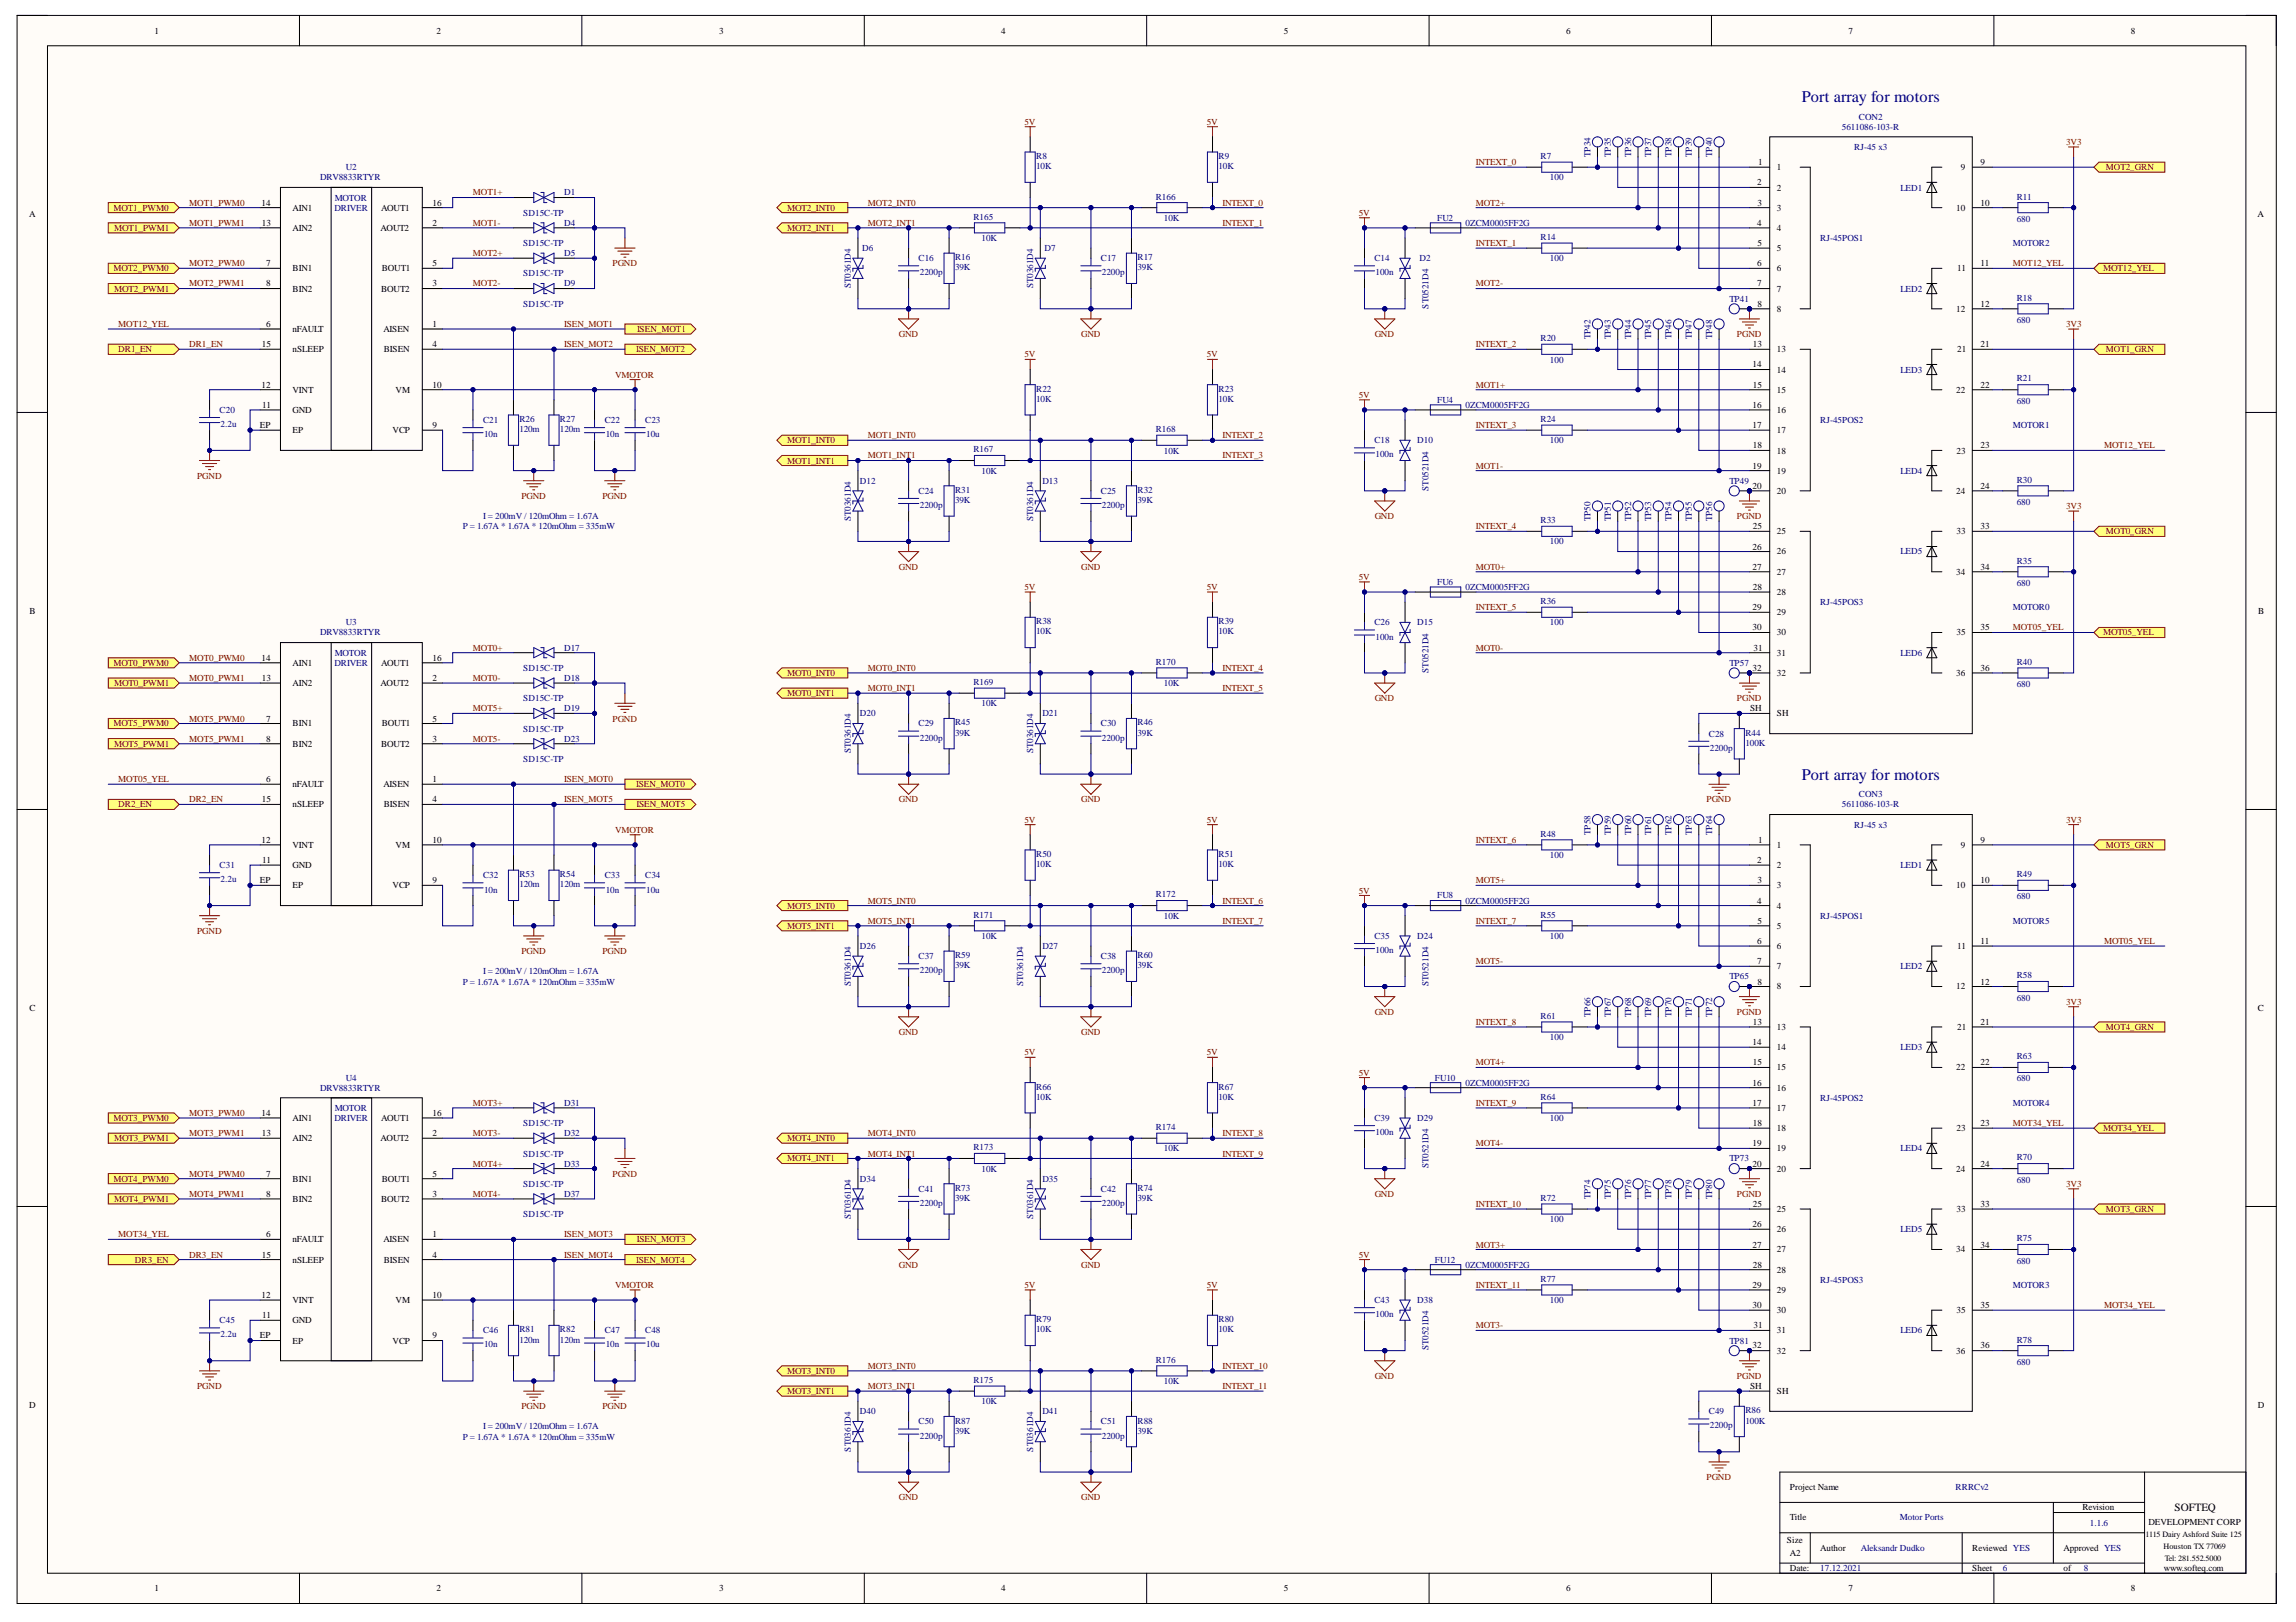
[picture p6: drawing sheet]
<svg xmlns="http://www.w3.org/2000/svg" width="297mm" height="210mm" viewBox="0 0 297 210" stroke-linecap="round" stroke-linejoin="round" font-family="sans-serif">
<defs><g id="words">
<g font-size="2.1" fill="#000080">
<text x="233.1" y="13.2">Port array for motors</text>
<text x="233.1" y="100.9">Port array for motors</text>
</g>
<text font-size="1.4" x="281.3" y="195.5">SOFTEQ</text>
<g font-size="1.2">
<text x="20" y="4.3">1</text>
<text x="56.5" y="4.3">2</text>
<text x="93" y="4.3">3</text>
<text x="129.5" y="4.3">4</text>
<text x="166.1" y="4.3">5</text>
<text x="202.6" y="4.3">6</text>
<text x="239.1" y="4.3">7</text>
<text x="275.7" y="4.3">8</text>
<text x="227.3" y="24">2</text>
<text x="227.5" y="21.4">1</text>
<text x="229.9" y="22">1</text>
<text x="253.7" y="22">9</text>
<text x="256.2" y="21.4">9</text>
<text x="3.8" y="28.1">A</text>
<text x="33.8" y="26.6">14</text>
<text x="33.9" y="29.2">13</text>
<text x="37.8" y="27.3">AIN1</text>
<text x="37.8" y="29.9">AIN2</text>
<text x="49.2" y="29.9">AOUT2</text>
<text x="49.3" y="27.3">AOUT1</text>
<text x="55.9" y="29.2">2</text>
<text x="55.9" y="26.6">16</text>
<text x="227.3" y="29.2">4</text>
<text x="227.4" y="26.6">3</text>
<text x="229.9" y="24.7">2</text>
<text x="229.9" y="27.3">3</text>
<text x="229.9" y="29.9">4</text>
<text x="253.1" y="27.3">10</text>
<text x="256.2" y="26.6">10</text>
<text x="292.1" y="28.1">A</text>
<text x="34.4" y="34.5">7</text>
<text x="37.8" y="35.1">BIN1</text>
<text x="49.4" y="35.1">BOUT1</text>
<text x="55.9" y="34.5">5</text>
<text x="227.3" y="34.5">6</text>
<text x="227.4" y="31.8">5</text>
<text x="229.9" y="32.5">5</text>
<text x="229.9" y="35.1">6</text>
<text x="253.2" y="35.1">11</text>
<text x="256.2" y="34.5">11</text>
<text x="34.4" y="37.1">8</text>
<text x="37.8" y="37.7">BIN2</text>
<text x="49.3" y="37.7">BOUT2</text>
<text x="55.9" y="37.1">3</text>
<text x="227.3" y="37.1">7</text>
<text x="227.4" y="39.7">8</text>
<text x="229.9" y="37.7">7</text>
<text x="229.9" y="40.4">8</text>
<text x="253.1" y="40.4">12</text>
<text x="256.2" y="39.7">12</text>
<text x="33.9" y="44.9">15</text>
<text x="34.4" y="42.3">6</text>
<text x="37.8" y="43">nFAULT</text>
<text x="37.8" y="45.6">nSLEEP</text>
<text x="49.6" y="43">AISEN</text>
<text x="49.6" y="45.6">BISEN</text>
<text x="55.9" y="42.3">1</text>
<text x="55.9" y="44.9">4</text>
<text x="226.7" y="47.5">14</text>
<text x="226.8" y="44.9">13</text>
<text x="229.9" y="45.6">13</text>
<text x="253.2" y="45.6">21</text>
<text x="256.2" y="44.9">21</text>
<text x="33.8" y="50.2">12</text>
<text x="33.9" y="52.8">11</text>
<text x="37.8" y="53.5">GND</text>
<text x="37.8" y="50.8">VINT</text>
<text x="51.2" y="50.8">VM</text>
<text x="55.9" y="50.2">10</text>
<text x="226.7" y="52.8">16</text>
<text x="226.8" y="50.2">15</text>
<text x="229.9" y="48.2">14</text>
<text x="229.9" y="50.8">15</text>
<text x="229.9" y="53.5">16</text>
<text x="253.1" y="50.8">22</text>
<text x="256.2" y="50.2">22</text>
<text x="33.6" y="55.4">EP</text>
<text x="37.8" y="56.1">EP</text>
<text x="50.8" y="56.1">VCP</text>
<text x="55.9" y="55.4">9</text>
<text x="226.7" y="55.4">17</text>
<text x="226.8" y="58">18</text>
<text x="229.9" y="56.1">17</text>
<text x="229.9" y="58.7">18</text>
<text x="253.1" y="58.7">23</text>
<text x="256.2" y="58">23</text>
<text x="226.7" y="60.6">19</text>
<text x="226.7" y="63.3">20</text>
<text x="229.9" y="61.3">19</text>
<text x="229.9" y="63.9">20</text>
<text x="253.1" y="63.9">24</text>
<text x="256.2" y="63.3">24</text>
<text x="226.7" y="71.1">26</text>
<text x="226.8" y="68.5">25</text>
<text x="229.9" y="69.1">25</text>
<text x="229.9" y="71.7">26</text>
<text x="253.1" y="69.1">33</text>
<text x="256.2" y="68.5">33</text>
<text x="226.7" y="73.7">27</text>
<text x="226.8" y="76.4">28</text>
<text x="229.9" y="74.4">27</text>
<text x="229.9" y="77">28</text>
<text x="253.1" y="74.4">34</text>
<text x="256.2" y="73.7">34</text>
<text x="3.8" y="79.5">B</text>
<text x="226.7" y="79">29</text>
<text x="226.7" y="81.6">30</text>
<text x="229.9" y="79.6">29</text>
<text x="229.9" y="82.2">30</text>
<text x="253.1" y="82.2">35</text>
<text x="256.2" y="81.6">35</text>
<text x="292.2" y="79.5">B</text>
<text x="33.8" y="85.5">14</text>
<text x="33.9" y="88.1">13</text>
<text x="37.8" y="86.1">AIN1</text>
<text x="37.8" y="88.8">AIN2</text>
<text x="49.2" y="88.8">AOUT2</text>
<text x="49.3" y="86.1">AOUT1</text>
<text x="55.9" y="88.1">2</text>
<text x="55.9" y="85.5">16</text>
<text x="226.7" y="86.8">32</text>
<text x="226.9" y="84.2">31</text>
<text x="229.9" y="84.8">31</text>
<text x="229.9" y="87.5">32</text>
<text x="253.1" y="87.5">36</text>
<text x="256.2" y="86.8">36</text>
<text x="34.4" y="93.4">7</text>
<text x="34.4" y="96">8</text>
<text x="37.8" y="94">BIN1</text>
<text x="49.4" y="94">BOUT1</text>
<text x="55.9" y="96">3</text>
<text x="55.9" y="93.4">5</text>
<text x="226.4" y="92.1">SH</text>
<text x="229.9" y="92.7">SH</text>
<text x="34.4" y="101.2">6</text>
<text x="37.8" y="101.9">nFAULT</text>
<text x="37.8" y="96.6">BIN2</text>
<text x="49.3" y="96.6">BOUT2</text>
<text x="49.6" y="101.9">AISEN</text>
<text x="55.9" y="101.2">1</text>
<text x="33.9" y="103.8">15</text>
<text x="37.8" y="104.5">nSLEEP</text>
<text x="49.6" y="104.5">BISEN</text>
<text x="55.9" y="103.8">4</text>
<text x="33.8" y="109.1">12</text>
<text x="33.9" y="111.7">11</text>
<text x="37.8" y="112.3">GND</text>
<text x="37.8" y="109.7">VINT</text>
<text x="51.2" y="109.7">VM</text>
<text x="55.9" y="109.1">10</text>
<text x="227.3" y="111.7">2</text>
<text x="227.5" y="109.1">1</text>
<text x="229.9" y="109.7">1</text>
<text x="229.9" y="112.3">2</text>
<text x="253.7" y="109.7">9</text>
<text x="256.2" y="109.1">9</text>
<text x="33.6" y="114.3">EP</text>
<text x="37.8" y="115">EP</text>
<text x="50.8" y="115">VCP</text>
<text x="55.9" y="114.3">9</text>
<text x="227.3" y="116.9">4</text>
<text x="227.4" y="114.3">3</text>
<text x="227.4" y="119.6">5</text>
<text x="229.9" y="115">3</text>
<text x="229.9" y="117.6">4</text>
<text x="253.1" y="115">10</text>
<text x="256.2" y="114.3">10</text>
<text x="227.3" y="122.2">6</text>
<text x="227.3" y="124.8">7</text>
<text x="229.9" y="120.2">5</text>
<text x="229.9" y="122.8">6</text>
<text x="229.9" y="125.4">7</text>
<text x="253.2" y="122.8">11</text>
<text x="256.2" y="122.2">11</text>
<text x="3.8" y="130.8">C</text>
<text x="227.4" y="127.4">8</text>
<text x="229.9" y="128">8</text>
<text x="253.1" y="128">12</text>
<text x="256.2" y="127.4">12</text>
<text x="292.1" y="130.8">C</text>
<text x="226.7" y="135.3">14</text>
<text x="226.8" y="132.6">13</text>
<text x="226.8" y="137.9">15</text>
<text x="229.9" y="133.3">13</text>
<text x="229.9" y="135.9">14</text>
<text x="253.2" y="133.3">21</text>
<text x="256.2" y="132.6">21</text>
<text x="256.2" y="137.9">22</text>
<text x="226.7" y="140.5">16</text>
<text x="226.7" y="143.1">17</text>
<text x="229.9" y="138.5">15</text>
<text x="229.9" y="141.1">16</text>
<text x="229.9" y="143.8">17</text>
<text x="253.1" y="138.5">22</text>
<text x="33.8" y="144.4">14</text>
<text x="33.9" y="147.1">13</text>
<text x="37.8" y="145.1">AIN1</text>
<text x="37.8" y="147.7">AIN2</text>
<text x="49.2" y="147.7">AOUT2</text>
<text x="49.3" y="145.1">AOUT1</text>
<text x="55.9" y="147.1">2</text>
<text x="55.9" y="144.4">16</text>
<text x="226.7" y="148.4">19</text>
<text x="226.8" y="145.7">18</text>
<text x="229.9" y="146.4">18</text>
<text x="229.9" y="149">19</text>
<text x="253.1" y="146.4">23</text>
<text x="256.2" y="145.7">23</text>
<text x="34.4" y="152.3">7</text>
<text x="34.4" y="154.9">8</text>
<text x="37.8" y="152.9">BIN1</text>
<text x="37.8" y="155.5">BIN2</text>
<text x="49.3" y="155.5">BOUT2</text>
<text x="49.4" y="152.9">BOUT1</text>
<text x="55.9" y="154.9">3</text>
<text x="55.9" y="152.3">5</text>
<text x="226.7" y="151">20</text>
<text x="229.9" y="151.6">20</text>
<text x="253.1" y="151.6">24</text>
<text x="256.2" y="151">24</text>
<text x="34.4" y="160.1">6</text>
<text x="37.8" y="160.8">nFAULT</text>
<text x="49.6" y="160.8">AISEN</text>
<text x="55.9" y="160.1">1</text>
<text x="226.7" y="158.8">26</text>
<text x="226.7" y="161.5">27</text>
<text x="226.8" y="156.2">25</text>
<text x="229.9" y="156.8">25</text>
<text x="229.9" y="159.5">26</text>
<text x="253.1" y="156.8">33</text>
<text x="256.2" y="156.2">33</text>
<text x="256.2" y="161.5">34</text>
<text x="33.8" y="168">12</text>
<text x="33.9" y="162.8">15</text>
<text x="37.8" y="163.4">nSLEEP</text>
<text x="49.6" y="163.4">BISEN</text>
<text x="55.9" y="162.8">4</text>
<text x="55.9" y="168">10</text>
<text x="226.7" y="166.7">29</text>
<text x="226.8" y="164.1">28</text>
<text x="229.9" y="162.1">27</text>
<text x="229.9" y="164.7">28</text>
<text x="229.9" y="167.3">29</text>
<text x="253.1" y="162.1">34</text>
<text x="33.6" y="173.2">EP</text>
<text x="33.9" y="170.6">11</text>
<text x="37.8" y="171.3">GND</text>
<text x="37.8" y="168.6">VINT</text>
<text x="37.8" y="173.9">EP</text>
<text x="50.8" y="173.9">VCP</text>
<text x="51.2" y="168.6">VM</text>
<text x="55.9" y="173.2">9</text>
<text x="226.7" y="169.3">30</text>
<text x="226.9" y="171.9">31</text>
<text x="229.9" y="169.9">30</text>
<text x="229.9" y="172.6">31</text>
<text x="253.1" y="169.9">35</text>
<text x="256.2" y="169.3">35</text>
<text x="226.4" y="179.7">SH</text>
<text x="226.7" y="174.5">32</text>
<text x="229.9" y="175.2">32</text>
<text x="253.1" y="175.2">36</text>
<text x="256.2" y="174.5">36</text>
<text x="3.8" y="182.2">D</text>
<text x="229.9" y="180.4">SH</text>
<text x="292.1" y="182.2">D</text>
<text x="231.6" y="192.8">Project Name</text>
<text x="231.6" y="196.8">Title</text>
<text x="269.4" y="195.5">Revision</text>
<text x="278" y="197.3">DEVELOPMENT CORP</text>
<text x="231.2" y="199.7">Size</text>
<text x="231.6" y="203.3">Date:</text>
<text x="231.6" y="201.4">A2</text>
<text x="235.5" y="200.7">Author</text>
<text x="255.2" y="200.7">Reviewed YES</text>
<text x="255.2" y="203.3">Sheet</text>
<text x="267" y="200.7">Approved YES</text>
<text x="267" y="203.3">of</text>
<text x="279.9" y="203.3">www.softeq.com</text>
<text x="20" y="205.9">1</text>
<text x="56.5" y="205.9">2</text>
<text x="93" y="205.9">3</text>
<text x="129.5" y="205.9">4</text>
<text x="166.1" y="205.9">5</text>
<text x="202.6" y="205.9">6</text>
<text x="239.1" y="205.9">7</text>
<text x="275.7" y="205.9">8</text>
</g>
<g font-size="1.2" fill="#800000">
<text x="132.5" y="16.1">5V</text>
<text x="156.1" y="16.1">5V</text>
<text x="190.9" y="21.4">INTEXT_0</text>
<text x="267.3" y="18.7">3V3</text>
<text x="272.5" y="22">MOT2_GRN</text>
<text x="14.7" y="27.3">MOT1_PWM0</text>
<text x="14.8" y="29.9">MOT1_PWM1</text>
<text x="24.5" y="26.6">MOT1_PWM0</text>
<text x="24.5" y="29.2">MOT1_PWM1</text>
<text x="61.2" y="25.3">MOT1+</text>
<text x="61.2" y="29.2">MOT1-</text>
<text x="101.8" y="27.3">MOT2_INT0</text>
<text x="101.8" y="29.9">MOT2_INT1</text>
<text x="112.3" y="26.6">MOT2_INT0</text>
<text x="112.3" y="29.2">MOT2_INT1</text>
<text x="158.2" y="26.6">INTEXT_0</text>
<text x="158.2" y="29.2">INTEXT_1</text>
<text x="175.8" y="27.9">5V</text>
<text x="190.9" y="26.6">MOT2+</text>
<text x="14.7" y="35.1">MOT2_PWM0</text>
<text x="24.5" y="34.5">MOT2_PWM0</text>
<text x="61.2" y="33.1">MOT2+</text>
<text x="79.2" y="34.5">PGND</text>
<text x="190.9" y="31.8">INTEXT_1</text>
<text x="260.4" y="34.5">MOT12_YEL</text>
<text x="272.1" y="35.1">MOT12_YEL</text>
<text x="14.8" y="37.7">MOT2_PWM1</text>
<text x="24.5" y="37.1">MOT2_PWM1</text>
<text x="61.2" y="37.1">MOT2-</text>
<text x="190.9" y="37.1">MOT2-</text>
<text x="15.3" y="42.3">MOT12_YEL</text>
<text x="15.3" y="45.6">DR1_EN</text>
<text x="24.5" y="44.9">DR1_EN</text>
<text x="73" y="42.3">ISEN_MOT1</text>
<text x="73" y="44.9">ISEN_MOT2</text>
<text x="82.3" y="45.6">ISEN_MOT2</text>
<text x="82.4" y="43">ISEN_MOT1</text>
<text x="116.3" y="43.6">GND</text>
<text x="132.5" y="46.2">5V</text>
<text x="139.9" y="43.6">GND</text>
<text x="156.1" y="46.2">5V</text>
<text x="177.9" y="43.6">GND</text>
<text x="190.9" y="44.9">INTEXT_2</text>
<text x="224.7" y="43.6">PGND</text>
<text x="267.3" y="42.3">3V3</text>
<text x="272.5" y="45.6">MOT1_GRN</text>
<text x="79.6" y="48.9">VMOTOR</text>
<text x="175.8" y="51.5">5V</text>
<text x="190.9" y="50.2">MOT1+</text>
<text x="101.8" y="57.4">MOT1_INT0</text>
<text x="112.3" y="56.7">MOT1_INT0</text>
<text x="112.3" y="59.3">MOT1_INT1</text>
<text x="158.2" y="56.7">INTEXT_2</text>
<text x="158.2" y="59.3">INTEXT_3</text>
<text x="190.9" y="55.4">INTEXT_3</text>
<text x="272.2" y="58">MOT12_YEL</text>
<text x="25.5" y="61.9">PGND</text>
<text x="67.4" y="64.6">PGND</text>
<text x="77.9" y="64.6">PGND</text>
<text x="101.8" y="60">MOT1_INT1</text>
<text x="190.9" y="60.6">MOT1-</text>
<text x="267.3" y="65.9">3V3</text>
<text x="177.9" y="67.2">GND</text>
<text x="190.9" y="68.5">INTEXT_4</text>
<text x="224.7" y="67.2">PGND</text>
<text x="272.5" y="69.1">MOT0_GRN</text>
<text x="116.3" y="73.7">GND</text>
<text x="132.5" y="76.4">5V</text>
<text x="139.9" y="73.7">GND</text>
<text x="156.1" y="76.4">5V</text>
<text x="175.8" y="75">5V</text>
<text x="190.9" y="73.7">MOT0+</text>
<text x="190.9" y="79">INTEXT_5</text>
<text x="260.4" y="81.6">MOT05_YEL</text>
<text x="272.1" y="82.2">MOT05_YEL</text>
<text x="14.7" y="86.1">MOT0_PWM0</text>
<text x="14.8" y="88.8">MOT0_PWM1</text>
<text x="24.5" y="88.1">MOT0_PWM1</text>
<text x="24.5" y="85.5">MOT0_PWM0</text>
<text x="61.2" y="84.2">MOT0+</text>
<text x="61.2" y="88.1">MOT0-</text>
<text x="101.8" y="87.5">MOT0_INT0</text>
<text x="112.3" y="86.8">MOT0_INT0</text>
<text x="112.3" y="89.4">MOT0_INT1</text>
<text x="158.2" y="86.8">INTEXT_4</text>
<text x="158.2" y="89.4">INTEXT_5</text>
<text x="190.9" y="84.2">MOT0-</text>
<text x="14.7" y="94">MOT5_PWM0</text>
<text x="24.5" y="93.4">MOT5_PWM0</text>
<text x="24.5" y="96">MOT5_PWM1</text>
<text x="61.2" y="92.1">MOT5+</text>
<text x="61.2" y="96">MOT5-</text>
<text x="79.2" y="93.4">PGND</text>
<text x="101.8" y="90.1">MOT0_INT1</text>
<text x="177.9" y="90.8">GND</text>
<text x="224.7" y="90.8">PGND</text>
<text x="14.8" y="96.6">MOT5_PWM1</text>
<text x="15.3" y="101.2">MOT05_YEL</text>
<text x="73" y="101.2">ISEN_MOT0</text>
<text x="82.3" y="101.9">ISEN_MOT0</text>
<text x="15.3" y="104.5">DR2_EN</text>
<text x="24.5" y="103.8">DR2_EN</text>
<text x="73" y="103.8">ISEN_MOT5</text>
<text x="79.6" y="107.8">VMOTOR</text>
<text x="82.3" y="104.5">ISEN_MOT5</text>
<text x="116.3" y="103.8">GND</text>
<text x="132.5" y="106.5">5V</text>
<text x="139.9" y="103.8">GND</text>
<text x="156.1" y="106.5">5V</text>
<text x="220.8" y="103.8">PGND</text>
<text x="267.3" y="106.5">3V3</text>
<text x="190.9" y="109.1">INTEXT_6</text>
<text x="272.5" y="109.7">MOT5_GRN</text>
<text x="101.8" y="117.6">MOT5_INT0</text>
<text x="112.3" y="116.9">MOT5_INT0</text>
<text x="112.3" y="119.6">MOT5_INT1</text>
<text x="158.2" y="116.9">INTEXT_6</text>
<text x="158.2" y="119.6">INTEXT_7</text>
<text x="175.8" y="115.6">5V</text>
<text x="190.9" y="114.3">MOT5+</text>
<text x="190.9" y="119.6">INTEXT_7</text>
<text x="25.5" y="120.9">PGND</text>
<text x="67.4" y="123.5">PGND</text>
<text x="77.9" y="123.5">PGND</text>
<text x="101.8" y="120.2">MOT5_INT1</text>
<text x="190.9" y="124.8">MOT5-</text>
<text x="272.2" y="122.2">MOT05_YEL</text>
<text x="177.9" y="131.3">GND</text>
<text x="224.7" y="131.3">PGND</text>
<text x="267.3" y="130">3V3</text>
<text x="116.3" y="134">GND</text>
<text x="132.5" y="136.6">5V</text>
<text x="139.9" y="134">GND</text>
<text x="156.1" y="136.6">5V</text>
<text x="190.9" y="137.9">MOT4+</text>
<text x="190.9" y="132.6">INTEXT_8</text>
<text x="272.5" y="133.3">MOT4_GRN</text>
<text x="61.2" y="143.1">MOT3+</text>
<text x="175.8" y="139.2">5V</text>
<text x="190.9" y="143.1">INTEXT_9</text>
<text x="14.7" y="145.1">MOT3_PWM0</text>
<text x="14.8" y="147.7">MOT3_PWM1</text>
<text x="24.5" y="144.4">MOT3_PWM0</text>
<text x="24.5" y="147.1">MOT3_PWM1</text>
<text x="61.2" y="147.1">MOT3-</text>
<text x="101.8" y="147.7">MOT4_INT0</text>
<text x="112.3" y="147.1">MOT4_INT0</text>
<text x="112.3" y="149.7">MOT4_INT1</text>
<text x="158.2" y="147.1">INTEXT_8</text>
<text x="158.2" y="149.7">INTEXT_9</text>
<text x="190.9" y="148.4">MOT4-</text>
<text x="260.4" y="145.7">MOT34_YEL</text>
<text x="272.1" y="146.4">MOT34_YEL</text>
<text x="14.7" y="152.9">MOT4_PWM0</text>
<text x="14.8" y="155.5">MOT4_PWM1</text>
<text x="24.5" y="152.3">MOT4_PWM0</text>
<text x="24.5" y="154.9">MOT4_PWM1</text>
<text x="61.2" y="151">MOT4+</text>
<text x="61.2" y="154.9">MOT4-</text>
<text x="79.2" y="152.3">PGND</text>
<text x="101.8" y="150.3">MOT4_INT1</text>
<text x="177.9" y="154.9">GND</text>
<text x="224.7" y="154.9">PGND</text>
<text x="267.3" y="153.6">3V3</text>
<text x="15.3" y="160.1">MOT34_YEL</text>
<text x="73" y="160.1">ISEN_MOT3</text>
<text x="82.4" y="160.8">ISEN_MOT3</text>
<text x="190.9" y="161.5">MOT3+</text>
<text x="190.9" y="156.2">INTEXT_10</text>
<text x="272.5" y="156.8">MOT3_GRN</text>
<text x="17.5" y="163.4">DR3_EN</text>
<text x="24.5" y="162.8">DR3_EN</text>
<text x="73" y="162.8">ISEN_MOT4</text>
<text x="79.6" y="166.7">VMOTOR</text>
<text x="82.3" y="163.4">ISEN_MOT4</text>
<text x="116.3" y="164.1">GND</text>
<text x="132.5" y="166.7">5V</text>
<text x="139.9" y="164.1">GND</text>
<text x="156.1" y="166.7">5V</text>
<text x="175.8" y="162.8">5V</text>
<text x="190.9" y="166.7">INTEXT_11</text>
<text x="190.9" y="171.9">MOT3-</text>
<text x="272.2" y="169.3">MOT34_YEL</text>
<text x="25.5" y="179.7">PGND</text>
<text x="101.8" y="177.8">MOT3_INT0</text>
<text x="112.3" y="177.1">MOT3_INT0</text>
<text x="112.3" y="179.7">MOT3_INT1</text>
<text x="158.2" y="177.1">INTEXT_10</text>
<text x="158.2" y="179.7">INTEXT_11</text>
<text x="177.9" y="178.4">GND</text>
<text x="224.7" y="178.4">PGND</text>
<text x="67.4" y="182.4">PGND</text>
<text x="77.9" y="182.4">PGND</text>
<text x="101.8" y="180.4">MOT3_INT1</text>
<text x="220.8" y="191.5">PGND</text>
<text x="116.3" y="194.1">GND</text>
<text x="139.9" y="194.1">GND</text>
</g>
<g font-size="1.2" fill="#000080">
<text x="238.3" y="16.8">5611086-103-R</text>
<text x="240.5" y="15.5">CON2</text>
<text x="41.4" y="23.3">DRV8833RTYR</text>
<text x="44.7" y="22">U2</text>
<text x="134.1" y="21.9">10K</text>
<text x="134.1" y="20.6">R8</text>
<text x="157.6" y="21.9">10K</text>
<text x="157.6" y="20.6">R9</text>
<text x="199.3" y="20.6">R7</text>
<text x="200.5" y="23.3">100</text>
<text x="205.8" y="20.3" transform="rotate(-90 205.8 20.3)">TP34</text>
<text x="208.4" y="20.3" transform="rotate(-90 208.4 20.3)">TP35</text>
<text x="211" y="20.3" transform="rotate(-90 211 20.3)">TP36</text>
<text x="213.6" y="20.3" transform="rotate(-90 213.6 20.3)">TP37</text>
<text x="216.3" y="20.3" transform="rotate(-90 216.3 20.3)">TP38</text>
<text x="218.9" y="20.3" transform="rotate(-90 218.9 20.3)">TP39</text>
<text x="221.5" y="20.3" transform="rotate(-90 221.5 20.3)">TP40</text>
<text x="239.9" y="19.4">RJ-45 x3</text>
<text x="43.3" y="27.3">DRIVER</text>
<text x="43.3" y="26">MOTOR</text>
<text x="67.7" y="27.9">SD15C-TP</text>
<text x="73" y="25.3">D1</text>
<text x="73" y="29.2">D4</text>
<text x="125.9" y="28.5">R165</text>
<text x="149.5" y="25.8">R166</text>
<text x="150.6" y="28.6">10K</text>
<text x="185.9" y="28.6">FU2</text>
<text x="189.6" y="29.2">0ZCM0005FF2G</text>
<text x="245.9" y="24.7">LED1</text>
<text x="260.9" y="28.7">680</text>
<text x="260.9" y="25.8">R11</text>
<text x="67.7" y="31.8">SD15C-TP</text>
<text x="67.7" y="35.8">SD15C-TP</text>
<text x="73" y="33.1">D5</text>
<text x="111.6" y="32.5">D6</text>
<text x="118.8" y="33.8">C16</text>
<text x="119" y="35.6">2200p</text>
<text x="123.6" y="35">39K</text>
<text x="123.6" y="33.7">R16</text>
<text x="127" y="31.2">10K</text>
<text x="135.2" y="32.5">D7</text>
<text x="142.4" y="33.8">C17</text>
<text x="142.6" y="35.6">2200p</text>
<text x="147.2" y="35">39K</text>
<text x="147.2" y="33.7">R17</text>
<text x="177.8" y="33.8">C14</text>
<text x="177.9" y="35.6">100n</text>
<text x="183.7" y="33.8">D2</text>
<text x="199.3" y="31.1">R14</text>
<text x="200.5" y="33.8">100</text>
<text x="235.5" y="31.2">RJ-45POS1</text>
<text x="260.4" y="31.8">MOTOR2</text>
<text x="67.7" y="39.7">SD15C-TP</text>
<text x="73" y="37.1">D9</text>
<text x="110.1" y="37.3" transform="rotate(-90 110.1 37.3)">ST0361D4</text>
<text x="133.7" y="37.3" transform="rotate(-90 133.7 37.3)">ST0361D4</text>
<text x="184.8" y="39.9" transform="rotate(-90 184.8 39.9)">ST0521D4</text>
<text x="223.7" y="39.1">TP41</text>
<text x="245.9" y="37.7">LED2</text>
<text x="260.9" y="41.8">680</text>
<text x="260.9" y="38.9">R18</text>
<text x="199.3" y="44.2">R20</text>
<text x="200.5" y="46.9">100</text>
<text x="205.8" y="43.9" transform="rotate(-90 205.8 43.9)">TP42</text>
<text x="208.4" y="43.9" transform="rotate(-90 208.4 43.9)">TP43</text>
<text x="211" y="43.9" transform="rotate(-90 211 43.9)">TP44</text>
<text x="213.6" y="43.9" transform="rotate(-90 213.6 43.9)">TP45</text>
<text x="216.3" y="43.9" transform="rotate(-90 216.3 43.9)">TP46</text>
<text x="218.9" y="43.9" transform="rotate(-90 218.9 43.9)">TP47</text>
<text x="221.5" y="43.9" transform="rotate(-90 221.5 43.9)">TP48</text>
<text x="28.4" y="53.5">C20</text>
<text x="134.1" y="52">10K</text>
<text x="134.1" y="50.7">R22</text>
<text x="157.6" y="52">10K</text>
<text x="157.6" y="50.7">R23</text>
<text x="185.9" y="52.2">FU4</text>
<text x="189.6" y="52.8">0ZCM0005FF2G</text>
<text x="245.9" y="48.2">LED3</text>
<text x="260.9" y="52.3">680</text>
<text x="260.9" y="49.4">R21</text>
<text x="28.5" y="55.3">2.2u</text>
<text x="62.5" y="54.8">C21</text>
<text x="62.6" y="56.6">10n</text>
<text x="67.2" y="55.9">120m</text>
<text x="67.2" y="54.6">R26</text>
<text x="72.4" y="55.9">120m</text>
<text x="72.4" y="54.6">R27</text>
<text x="78.2" y="54.8">C22</text>
<text x="78.4" y="56.6">10n</text>
<text x="83.5" y="54.8">C23</text>
<text x="83.6" y="56.6">10u</text>
<text x="125.9" y="58.5">R167</text>
<text x="149.5" y="55.9">R168</text>
<text x="150.6" y="58.7">10K</text>
<text x="177.8" y="57.4">C18</text>
<text x="177.9" y="59.2">100n</text>
<text x="183.4" y="57.4">D10</text>
<text x="199.3" y="54.6">R24</text>
<text x="200.5" y="57.4">100</text>
<text x="235.5" y="54.8">RJ-45POS2</text>
<text x="260.4" y="55.4">MOTOR1</text>
<text x="111.3" y="62.6">D12</text>
<text x="118.8" y="63.9">C24</text>
<text x="119" y="65.7">2200p</text>
<text x="123.6" y="65.1">39K</text>
<text x="123.6" y="63.8">R31</text>
<text x="127" y="61.3">10K</text>
<text x="134.9" y="62.6">D13</text>
<text x="142.4" y="63.9">C25</text>
<text x="142.6" y="65.7">2200p</text>
<text x="147.2" y="65.1">39K</text>
<text x="147.2" y="63.8">R32</text>
<text x="184.8" y="63.5" transform="rotate(-90 184.8 63.5)">ST0521D4</text>
<text x="223.7" y="62.6">TP49</text>
<text x="245.9" y="61.3">LED4</text>
<text x="260.9" y="65.4">680</text>
<text x="260.9" y="62.5">R30</text>
<text x="59.9" y="68.5">P = 1.67A * 1.67A * 120mOhm = 335mW</text>
<text x="62.5" y="67.2">I = 200mV / 120mOhm = 1.67A</text>
<text x="110.1" y="67.4" transform="rotate(-90 110.1 67.4)">ST0361D4</text>
<text x="133.7" y="67.4" transform="rotate(-90 133.7 67.4)">ST0361D4</text>
<text x="199.3" y="67.7">R33</text>
<text x="200.5" y="70.4">100</text>
<text x="205.8" y="67.4" transform="rotate(-90 205.8 67.4)">TP50</text>
<text x="208.4" y="67.4" transform="rotate(-90 208.4 67.4)">TP51</text>
<text x="211" y="67.4" transform="rotate(-90 211 67.4)">TP52</text>
<text x="213.6" y="67.4" transform="rotate(-90 213.6 67.4)">TP53</text>
<text x="216.3" y="67.4" transform="rotate(-90 216.3 67.4)">TP54</text>
<text x="218.9" y="67.4" transform="rotate(-90 218.9 67.4)">TP55</text>
<text x="221.5" y="67.4" transform="rotate(-90 221.5 67.4)">TP56</text>
<text x="245.9" y="71.7">LED5</text>
<text x="185.9" y="75.7">FU6</text>
<text x="189.6" y="76.4">0ZCM0005FF2G</text>
<text x="260.9" y="75.8">680</text>
<text x="260.9" y="72.9">R35</text>
<text x="41.4" y="82.2">DRV8833RTYR</text>
<text x="44.7" y="80.9">U3</text>
<text x="134.1" y="82.1">10K</text>
<text x="134.1" y="80.8">R38</text>
<text x="157.6" y="82.1">10K</text>
<text x="157.6" y="80.8">R39</text>
<text x="177.8" y="80.9">C26</text>
<text x="177.9" y="82.8">100n</text>
<text x="183.4" y="80.9">D15</text>
<text x="199.3" y="78.2">R36</text>
<text x="200.5" y="80.9">100</text>
<text x="235.5" y="78.3">RJ-45POS3</text>
<text x="260.4" y="79">MOTOR0</text>
<text x="43.3" y="86.1">DRIVER</text>
<text x="43.3" y="84.8">MOTOR</text>
<text x="67.7" y="86.8">SD15C-TP</text>
<text x="73" y="84.2">D17</text>
<text x="73" y="88.1">D18</text>
<text x="125.9" y="88.6">R169</text>
<text x="149.5" y="86">R170</text>
<text x="150.6" y="88.8">10K</text>
<text x="184.8" y="87.1" transform="rotate(-90 184.8 87.1)">ST0521D4</text>
<text x="223.7" y="86.1">TP57</text>
<text x="245.9" y="84.8">LED6</text>
<text x="260.9" y="88.9">680</text>
<text x="260.9" y="86">R40</text>
<text x="67.7" y="90.8">SD15C-TP</text>
<text x="67.7" y="94.7">SD15C-TP</text>
<text x="73" y="92.1">D19</text>
<text x="73" y="96">D23</text>
<text x="111.3" y="92.7">D20</text>
<text x="118.8" y="94">C29</text>
<text x="119" y="95.9">2200p</text>
<text x="123.6" y="95.2">39K</text>
<text x="123.6" y="93.9">R45</text>
<text x="127" y="91.4">10K</text>
<text x="134.9" y="92.7">D21</text>
<text x="142.4" y="94">C30</text>
<text x="142.6" y="95.9">2200p</text>
<text x="147.2" y="95.2">39K</text>
<text x="147.2" y="93.9">R46</text>
<text x="221.1" y="95.3">C28</text>
<text x="225.8" y="95.2">R44</text>
<text x="67.7" y="98.6">SD15C-TP</text>
<text x="110.1" y="97.5" transform="rotate(-90 110.1 97.5)">ST0361D4</text>
<text x="133.7" y="97.5" transform="rotate(-90 133.7 97.5)">ST0361D4</text>
<text x="221.2" y="97.2">2200p</text>
<text x="225.8" y="96.5">100K</text>
<text x="238.3" y="104.5">5611086-103-R</text>
<text x="239.9" y="107.1">RJ-45 x3</text>
<text x="240.5" y="103.2">CON3</text>
<text x="28.4" y="112.3">C31</text>
<text x="62.5" y="113.6">C32</text>
<text x="67.2" y="113.5">R53</text>
<text x="72.4" y="113.5">R54</text>
<text x="78.2" y="113.6">C33</text>
<text x="83.5" y="113.6">C34</text>
<text x="134.1" y="112.2">10K</text>
<text x="134.1" y="110.9">R50</text>
<text x="157.6" y="112.2">10K</text>
<text x="157.6" y="110.9">R51</text>
<text x="199.3" y="108.3">R48</text>
<text x="200.5" y="111">100</text>
<text x="205.8" y="108" transform="rotate(-90 205.8 108)">TP58</text>
<text x="208.4" y="108" transform="rotate(-90 208.4 108)">TP59</text>
<text x="211" y="108" transform="rotate(-90 211 108)">TP60</text>
<text x="213.6" y="108" transform="rotate(-90 213.6 108)">TP61</text>
<text x="216.3" y="108" transform="rotate(-90 216.3 108)">TP62</text>
<text x="218.9" y="108" transform="rotate(-90 218.9 108)">TP63</text>
<text x="221.5" y="108" transform="rotate(-90 221.5 108)">TP64</text>
<text x="245.9" y="112.3">LED1</text>
<text x="260.9" y="113.5">R49</text>
<text x="28.5" y="114.2">2.2u</text>
<text x="62.6" y="115.5">10n</text>
<text x="67.2" y="114.8">120m</text>
<text x="72.4" y="114.8">120m</text>
<text x="78.4" y="115.5">10n</text>
<text x="83.6" y="115.5">10u</text>
<text x="125.9" y="118.8">R171</text>
<text x="149.5" y="116.1">R172</text>
<text x="150.6" y="118.9">10K</text>
<text x="185.9" y="116.3">FU8</text>
<text x="189.6" y="116.9">0ZCM0005FF2G</text>
<text x="199.3" y="118.8">R55</text>
<text x="235.5" y="118.9">RJ-45POS1</text>
<text x="260.4" y="119.6">MOTOR5</text>
<text x="260.9" y="116.4">680</text>
<text x="111.3" y="122.8">D26</text>
<text x="118.8" y="124.1">C37</text>
<text x="119" y="126">2200p</text>
<text x="123.6" y="125.3">39K</text>
<text x="123.6" y="124">R59</text>
<text x="127" y="121.5">10K</text>
<text x="134.9" y="122.8">D27</text>
<text x="142.4" y="124.1">C38</text>
<text x="142.6" y="126">2200p</text>
<text x="147.2" y="125.3">39K</text>
<text x="147.2" y="124">R60</text>
<text x="177.8" y="121.5">C35</text>
<text x="177.9" y="123.4">100n</text>
<text x="183.4" y="121.5">D24</text>
<text x="200.5" y="121.5">100</text>
<text x="245.9" y="125.4">LED2</text>
<text x="59.9" y="127.4">P = 1.67A * 1.67A * 120mOhm = 335mW</text>
<text x="62.5" y="126.1">I = 200mV / 120mOhm = 1.67A</text>
<text x="110.1" y="127.6" transform="rotate(-90 110.1 127.6)">ST0361D4</text>
<text x="132.4" y="127.6" transform="rotate(-90 132.4 127.6)">ST0361D4</text>
<text x="184.8" y="127.6" transform="rotate(-90 184.8 127.6)">ST0521D4</text>
<text x="199.3" y="131.8">R61</text>
<text x="205.8" y="131.6" transform="rotate(-90 205.8 131.6)">TP66</text>
<text x="208.4" y="131.6" transform="rotate(-90 208.4 131.6)">TP67</text>
<text x="211" y="131.6" transform="rotate(-90 211 131.6)">TP68</text>
<text x="213.6" y="131.6" transform="rotate(-90 213.6 131.6)">TP69</text>
<text x="216.3" y="131.6" transform="rotate(-90 216.3 131.6)">TP70</text>
<text x="218.9" y="131.6" transform="rotate(-90 218.9 131.6)">TP71</text>
<text x="221.5" y="131.6" transform="rotate(-90 221.5 131.6)">TP72</text>
<text x="223.7" y="126.7">TP65</text>
<text x="260.9" y="129.5">680</text>
<text x="260.9" y="126.6">R58</text>
<text x="200.5" y="134.6">100</text>
<text x="245.9" y="135.9">LED3</text>
<text x="260.9" y="137.1">R63</text>
<text x="41.4" y="141.1">DRV8833RTYR</text>
<text x="43.3" y="143.8">MOTOR</text>
<text x="44.7" y="139.8">U4</text>
<text x="73" y="143.1">D31</text>
<text x="134.1" y="142.3">10K</text>
<text x="134.1" y="141">R66</text>
<text x="157.6" y="142.3">10K</text>
<text x="157.6" y="141">R67</text>
<text x="185.6" y="139.8">FU10</text>
<text x="189.6" y="140.5">0ZCM0005FF2G</text>
<text x="199.3" y="142.3">R64</text>
<text x="235.5" y="142.4">RJ-45POS2</text>
<text x="260.4" y="143.1">MOTOR4</text>
<text x="260.9" y="140">680</text>
<text x="43.3" y="145.1">DRIVER</text>
<text x="67.7" y="145.7">SD15C-TP</text>
<text x="67.7" y="149.7">SD15C-TP</text>
<text x="73" y="147.1">D32</text>
<text x="125.9" y="148.9">R173</text>
<text x="149.5" y="146.2">R174</text>
<text x="150.6" y="149">10K</text>
<text x="177.8" y="145.1">C39</text>
<text x="177.9" y="146.9">100n</text>
<text x="183.4" y="145.1">D29</text>
<text x="200.5" y="145.1">100</text>
<text x="245.9" y="149">LED4</text>
<text x="67.7" y="153.6">SD15C-TP</text>
<text x="73" y="151">D33</text>
<text x="73" y="154.9">D37</text>
<text x="111.3" y="152.9">D34</text>
<text x="118.8" y="154.2">C41</text>
<text x="123.6" y="155.4">39K</text>
<text x="123.6" y="154.1">R73</text>
<text x="127" y="151.6">10K</text>
<text x="134.9" y="152.9">D35</text>
<text x="142.4" y="154.2">C42</text>
<text x="147.2" y="155.4">39K</text>
<text x="147.2" y="154.1">R74</text>
<text x="184.8" y="151.2" transform="rotate(-90 184.8 151.2)">ST0521D4</text>
<text x="199.3" y="155.4">R72</text>
<text x="205.8" y="155.2" transform="rotate(-90 205.8 155.2)">TP74</text>
<text x="208.4" y="155.2" transform="rotate(-90 208.4 155.2)">TP75</text>
<text x="211" y="155.2" transform="rotate(-90 211 155.2)">TP76</text>
<text x="213.6" y="155.2" transform="rotate(-90 213.6 155.2)">TP77</text>
<text x="216.3" y="155.2" transform="rotate(-90 216.3 155.2)">TP78</text>
<text x="218.9" y="155.2" transform="rotate(-90 218.9 155.2)">TP79</text>
<text x="221.5" y="155.2" transform="rotate(-90 221.5 155.2)">TP80</text>
<text x="223.7" y="150.3">TP73</text>
<text x="260.9" y="153">680</text>
<text x="260.9" y="150.2">R70</text>
<text x="67.7" y="157.5">SD15C-TP</text>
<text x="110.1" y="157.7" transform="rotate(-90 110.1 157.7)">ST0361D4</text>
<text x="119" y="156">2200p</text>
<text x="133.7" y="157.7" transform="rotate(-90 133.7 157.7)">ST0361D4</text>
<text x="142.6" y="156">2200p</text>
<text x="200.5" y="158.2">100</text>
<text x="245.9" y="159.5">LED5</text>
<text x="260.9" y="160.6">R75</text>
<text x="185.6" y="163.4">FU12</text>
<text x="189.6" y="164.1">0ZCM0005FF2G</text>
<text x="199.3" y="165.9">R77</text>
<text x="235.5" y="166">RJ-45POS3</text>
<text x="260.4" y="166.7">MOTOR3</text>
<text x="260.9" y="163.5">680</text>
<text x="28.4" y="171.3">C45</text>
<text x="28.5" y="173.1">2.2u</text>
<text x="62.5" y="172.6">C46</text>
<text x="67.2" y="173.7">120m</text>
<text x="67.2" y="172.4">R81</text>
<text x="72.4" y="173.7">120m</text>
<text x="72.4" y="172.4">R82</text>
<text x="78.2" y="172.6">C47</text>
<text x="83.5" y="172.6">C48</text>
<text x="134.1" y="172.4">10K</text>
<text x="134.1" y="171.1">R79</text>
<text x="157.6" y="172.4">10K</text>
<text x="157.6" y="171.1">R80</text>
<text x="177.8" y="168.6">C43</text>
<text x="177.9" y="170.4">100n</text>
<text x="183.4" y="168.6">D38</text>
<text x="200.5" y="168.6">100</text>
<text x="223.7" y="173.9">TP81</text>
<text x="245.9" y="172.6">LED6</text>
<text x="260.9" y="173.7">R78</text>
<text x="62.6" y="174.4">10n</text>
<text x="78.4" y="174.4">10n</text>
<text x="83.6" y="174.4">10u</text>
<text x="125.9" y="179">R175</text>
<text x="149.5" y="176.4">R176</text>
<text x="150.6" y="179.1">10K</text>
<text x="184.8" y="174.8" transform="rotate(-90 184.8 174.8)">ST0521D4</text>
<text x="260.9" y="176.6">680</text>
<text x="62.5" y="185">I = 200mV / 120mOhm = 1.67A</text>
<text x="111.3" y="183">D40</text>
<text x="118.8" y="184.3">C50</text>
<text x="123.6" y="185.5">39K</text>
<text x="123.6" y="184.2">R87</text>
<text x="127" y="181.7">10K</text>
<text x="134.9" y="183">D41</text>
<text x="142.4" y="184.3">C51</text>
<text x="147.2" y="185.5">39K</text>
<text x="147.2" y="184.2">R88</text>
<text x="221.1" y="183">C49</text>
<text x="221.2" y="184.8">2200p</text>
<text x="225.8" y="184.2">100K</text>
<text x="225.8" y="182.9">R86</text>
<text x="59.9" y="186.3">P = 1.67A * 1.67A * 120mOhm = 335mW</text>
<text x="110.1" y="187.8" transform="rotate(-90 110.1 187.8)">ST0361D4</text>
<text x="119" y="186.2">2200p</text>
<text x="133.7" y="187.8" transform="rotate(-90 133.7 187.8)">ST0361D4</text>
<text x="142.6" y="186.2">2200p</text>
<text x="245.8" y="196.8">Motor Ports</text>
<text x="253" y="192.8">RRRCv2</text>
<text x="270.4" y="197.4">1.1.6</text>
<text x="235.5" y="203.3">17.12.2021</text>
<text x="240.7" y="200.7">Aleksandr Dudko</text>
<text x="259.1" y="203.3">6</text>
<text x="269.6" y="203.3">8</text>
</g>
<g font-size="1.1">
<text x="277.6" y="198.9">1115 Dairy Ashford Suite 125</text>
<text x="279.9" y="200.4">Houston TX 77069</text>
<text x="280.1" y="202">Tel: 281.552.5000</text>
</g>
</g></defs>
<path d="M2.2 2h292.3v205.5h-292.3z" fill-rule="evenodd" fill="#fffcf8"/>
<path d="M2.2 2h292.3v205.5h-292.3z" fill="none" stroke="#000" stroke-width=".13"/>
<path d="M6.1 5.9h284.5v197.7h-284.5z" fill-rule="evenodd" fill="#fffcf8"/>
<g fill="none" stroke="#000" stroke-width=".13">
<path d="M2.2 2h3.9M6.1 5.9h284.5v197.7h-284.5zM38.7 2v3.9M75.3 2v3.9M111.8 2v3.9M148.3 2v3.9M184.9 2v3.9M221.4 2v3.9M258 2v3.9M290.6 2h3.9v3.9M2.2 53.4h3.9M290.6 53.4h3.9"/>
<path d="M2.2 104.8h3.9M290.6 104.8h3.9M2.2 156.1h3.9M290.6 156.1h3.9M230.3 190.5h60.3v13.1h-60.3zM230.3 194.4h47.1M230.3 198.4h47.1M234.2 198.4v3.9M253.9 198.4v5.2M265.6 194.4v7.9M265.6 195.7h11.8M277.4 190.5v13.1"/>
<path d="M38.7 203.6v3.9M75.3 203.6v3.9M111.8 203.6v3.9M148.3 203.6v3.9M184.9 203.6v3.9M221.4 203.6v3.9M230.3 202.3h47.1M258 203.6v3.9M294.5 203.6v3.9"/>
</g>
<path d="M81.5 49.1h1.3M82.2 49.1v1.3" fill="none" stroke="#800000" stroke-width=".13"/>
<circle cx="82.2" cy="50.4" r=".26" fill="#000080"/>
<circle cx="82.2" cy="50.4" r=".26" fill="none" stroke="#000080" stroke-width=".13"/>
<path d="M197.5 32.1h2M197.5 21.6h2M203.4 32.1h2M203.4 21.6h2" fill="none" stroke="#000" stroke-width=".13"/>
<path d="M199.5 31.5h3.9v1.3h-3.9zM199.5 21h3.9v1.3h-3.9z" fill="none" stroke="#11037f" stroke-width=".13"/>
<path d="M179.2 40v1.3M177.8 41.3h2.7l-1.3 1.3z" fill="none" stroke="#800000" stroke-width=".13"/>
<circle cx="179.2" cy="40" r=".26" fill="#000080"/>
<circle cx="179.2" cy="40" r=".26" fill="none" stroke="#000080" stroke-width=".13"/>
<path d="M197.5 55.7h2M197.5 45.2h2M203.4 55.7h2M203.4 45.2h2" fill="none" stroke="#000" stroke-width=".13"/>
<path d="M199.5 55h3.9v1.3h-3.9zM199.5 44.5h3.9v1.4h-3.9z" fill="none" stroke="#11037f" stroke-width=".13"/>
<path d="M221.1 101.5h2.6M221.5 101.9h1.8M221.9 102.3h1M222.3 102.7h.2M222.4 100.2v1.3" fill="none" stroke="#800000" stroke-width=".13"/>
<circle cx="222.4" cy="100.2" r=".26" fill="#000080"/>
<circle cx="222.4" cy="100.2" r=".26" fill="none" stroke="#000080" stroke-width=".13"/>
<g fill="none" stroke="#000" stroke-width=".13">
<path d="M197.5 79.2h2M197.5 68.8h2M203.4 79.2h2M203.4 68.8h2M197.5 119.8h2M197.5 109.3h2M203.4 119.8h2M203.4 109.3h2M197.5 132.9h2M203.4 132.9h2M197.5 143.4h2M197.5 156.5h2"/>
<path d="M203.4 143.4h2M203.4 156.5h2M197.5 166.9h2M203.4 166.9h2"/>
</g>
<path d="M199.5 78.6h3.9v1.3h-3.9zM199.5 68.1h3.9v1.3h-3.9zM199.5 108.7h3.9v1.3h-3.9zM199.5 119.2h3.9v1.3h-3.9zM199.5 132.2h3.9v1.4h-3.9zM199.5 142.7h3.9v1.3h-3.9zM199.5 155.8h3.9v1.3h-3.9zM199.5 166.3h3.9v1.3h-3.9z" fill="none" stroke="#11037f" stroke-width=".13"/>
<path d="M78.2 62.2h2.6M78.6 62.6h1.9M79 63h1.1M79.4 63.4h.3M79.5 60.9v1.3" fill="none" stroke="#800000" stroke-width=".13"/>
<circle cx="79.5" cy="60.9" r=".26" fill="#000080"/>
<circle cx="79.5" cy="60.9" r=".26" fill="none" stroke="#000080" stroke-width=".13"/>
<path d="M221.1 189.2h2.6M221.5 189.6h1.8M221.9 190h1M222.3 190.4h.2M222.4 187.9v1.3" fill="none" stroke="#800000" stroke-width=".13"/>
<circle cx="222.4" cy="187.9" r=".26" fill="#000080"/>
<circle cx="222.4" cy="187.9" r=".26" fill="none" stroke="#000080" stroke-width=".13"/>
<g fill="none" stroke="#000" stroke-width=".13">
<path d="M259.1 40h2M259.1 26.9h2M265 40h2M265 26.9h2M259.1 50.4h2M265 50.4h2M259.1 74h2M259.1 63.5h2M265 74h2M265 63.5h2M259.1 87.1h2M265 87.1h2"/>
<path d="M259.1 114.6h2M265 114.6h2M259.1 127.7h2M259.1 138.1h2M265 127.7h2M265 138.1h2M259.1 151.2h2M265 151.2h2M259.1 174.8h2M259.1 161.7h2M265 174.8h2M265 161.7h2"/>
</g>
<path d="M261.1 26.2h3.9v1.3h-3.9zM261.1 39.3h3.9v1.3h-3.9zM261.1 49.8h3.9v1.3h-3.9zM261.1 62.9h3.9v1.3h-3.9zM261.1 73.3h3.9v1.4h-3.9zM261.1 86.4h3.9v1.3h-3.9zM261.1 113.9h3.9v1.3h-3.9zM261.1 127h3.9v1.3h-3.9zM261.1 137.5h3.9v1.3h-3.9zM261.1 150.6h3.9v1.3h-3.9zM261.1 161h3.9v1.3h-3.9zM261.1 174.1h3.9v1.3h-3.9z" fill="none" stroke="#11037f" stroke-width=".13"/>
<path d="M175.9 28.2h1.3M176.5 28.2v1.3" fill="none" stroke="#800000" stroke-width=".13"/>
<circle cx="176.5" cy="29.5" r=".26" fill="#000080"/>
<circle cx="176.5" cy="29.5" r=".26" fill="none" stroke="#000080" stroke-width=".13"/>
<path d="M177.8 64.8h2.7l-1.3 1.3zM179.2 63.5v1.3" fill="none" stroke="#800000" stroke-width=".13"/>
<circle cx="179.2" cy="63.5" r=".26" fill="#000080"/>
<circle cx="179.2" cy="63.5" r=".26" fill="none" stroke="#000080" stroke-width=".13"/>
<path d="M175.9 51.7h1.3M176.5 51.7v1.3" fill="none" stroke="#800000" stroke-width=".13"/>
<circle cx="176.5" cy="53.1" r=".26" fill="#000080"/>
<circle cx="176.5" cy="53.1" r=".26" fill="none" stroke="#000080" stroke-width=".13"/>
<path d="M177.8 88.4h2.7l-1.3 1.3zM179.2 87.1v1.3" fill="none" stroke="#800000" stroke-width=".13"/>
<circle cx="179.2" cy="87.1" r=".26" fill="#000080"/>
<circle cx="179.2" cy="87.1" r=".26" fill="none" stroke="#000080" stroke-width=".13"/>
<path d="M175.9 75.3h1.3M176.5 75.3v1.3" fill="none" stroke="#800000" stroke-width=".13"/>
<circle cx="176.5" cy="76.6" r=".26" fill="#000080"/>
<circle cx="176.5" cy="76.6" r=".26" fill="none" stroke="#000080" stroke-width=".13"/>
<path d="M177.8 129h2.7l-1.3 1.3zM179.2 127.7v1.3" fill="none" stroke="#800000" stroke-width=".13"/>
<circle cx="179.2" cy="127.7" r=".26" fill="#000080"/>
<circle cx="179.2" cy="127.7" r=".26" fill="none" stroke="#000080" stroke-width=".13"/>
<path d="M175.9 115.9h1.3M176.5 115.9v1.3" fill="none" stroke="#800000" stroke-width=".13"/>
<circle cx="176.5" cy="117.2" r=".26" fill="#000080"/>
<circle cx="176.5" cy="117.2" r=".26" fill="none" stroke="#000080" stroke-width=".13"/>
<path d="M177.8 152.5h2.7l-1.3 1.4zM179.2 151.2v1.3" fill="none" stroke="#800000" stroke-width=".13"/>
<circle cx="179.1" cy="151.2" r=".26" fill="#000080"/>
<circle cx="179.1" cy="151.2" r=".26" fill="none" stroke="#000080" stroke-width=".13"/>
<path d="M175.9 139.4h1.3M176.5 139.4v1.4" fill="none" stroke="#800000" stroke-width=".13"/>
<circle cx="176.5" cy="140.8" r=".26" fill="#000080"/>
<circle cx="176.5" cy="140.8" r=".26" fill="none" stroke="#000080" stroke-width=".13"/>
<path d="M177.8 176.1h2.7l-1.3 1.3zM179.2 174.8v1.3" fill="none" stroke="#800000" stroke-width=".13"/>
<circle cx="179.2" cy="174.8" r=".26" fill="#000080"/>
<circle cx="179.2" cy="174.8" r=".26" fill="none" stroke="#000080" stroke-width=".13"/>
<path d="M175.9 163h1.3M176.5 163v1.3" fill="none" stroke="#800000" stroke-width=".13"/>
<circle cx="176.5" cy="164.3" r=".26" fill="#000080"/>
<circle cx="176.5" cy="164.3" r=".26" fill="none" stroke="#000080" stroke-width=".13"/>
<path d="M141.1 40v1.3M139.8 41.3h2.7l-1.4 1.3z" fill="none" stroke="#800000" stroke-width=".13"/>
<circle cx="141.1" cy="40" r=".26" fill="#000080"/>
<circle cx="141.1" cy="40" r=".26" fill="none" stroke="#000080" stroke-width=".13"/>
<path d="M139.8 71.4h2.7l-1.4 1.3zM141.1 70.1v1.3" fill="none" stroke="#800000" stroke-width=".13"/>
<circle cx="141.1" cy="70.1" r=".26" fill="#000080"/>
<circle cx="141.1" cy="70.1" r=".26" fill="none" stroke="#000080" stroke-width=".13"/>
<path d="M139.8 101.5h2.7l-1.4 1.3zM141.1 100.2v1.3" fill="none" stroke="#800000" stroke-width=".13"/>
<circle cx="141.1" cy="100.2" r=".26" fill="#000080"/>
<circle cx="141.1" cy="100.2" r=".26" fill="none" stroke="#000080" stroke-width=".13"/>
<path d="M139.8 131.6h2.7l-1.4 1.3zM141.1 130.3v1.3" fill="none" stroke="#800000" stroke-width=".13"/>
<circle cx="141.1" cy="130.3" r=".26" fill="#000080"/>
<circle cx="141.1" cy="130.3" r=".26" fill="none" stroke="#000080" stroke-width=".13"/>
<path d="M139.8 161.7h2.7l-1.4 1.3zM141.1 160.4v1.3" fill="none" stroke="#800000" stroke-width=".13"/>
<circle cx="141.1" cy="160.4" r=".26" fill="#000080"/>
<circle cx="141.1" cy="160.4" r=".26" fill="none" stroke="#000080" stroke-width=".13"/>
<path d="M139.8 191.8h2.7l-1.4 1.3zM141.1 190.5v1.3" fill="none" stroke="#800000" stroke-width=".13"/>
<circle cx="141.1" cy="190.5" r=".26" fill="#000080"/>
<circle cx="141.1" cy="190.5" r=".26" fill="none" stroke="#000080" stroke-width=".13"/>
<path d="M226.3 40v1.3M225 41.3h2.6M225.4 41.7h1.9M225.8 42.1h1.1M226.2 42.4h.3" fill="none" stroke="#800000" stroke-width=".13"/>
<circle cx="226.3" cy="40" r=".26" fill="#000080"/>
<circle cx="226.3" cy="40" r=".26" fill="none" stroke="#000080" stroke-width=".13"/>
<path d="M225 64.8h2.6M225.4 65.2h1.9M225.8 65.6h1.1M226.2 66h.3M226.3 63.5v1.3" fill="none" stroke="#800000" stroke-width=".13"/>
<circle cx="226.3" cy="63.5" r=".26" fill="#000080"/>
<circle cx="226.3" cy="63.5" r=".26" fill="none" stroke="#000080" stroke-width=".13"/>
<path d="M225 88.4h2.6M225.4 88.8h1.9M225.8 89.2h1.1M226.2 89.6h.3M226.3 87.1v1.3" fill="none" stroke="#800000" stroke-width=".13"/>
<circle cx="226.3" cy="87.1" r=".26" fill="#000080"/>
<circle cx="226.3" cy="87.1" r=".26" fill="none" stroke="#000080" stroke-width=".13"/>
<path d="M225 129h2.6M225.4 129.4h1.9M225.8 129.8h1.1M226.2 130.2h.3M226.3 127.7v1.3" fill="none" stroke="#800000" stroke-width=".13"/>
<circle cx="226.3" cy="127.7" r=".26" fill="#000080"/>
<circle cx="226.3" cy="127.7" r=".26" fill="none" stroke="#000080" stroke-width=".13"/>
<path d="M225 152.5h2.6M225.4 152.9h1.9M225.8 153.3h1.1M226.2 153.7h.3M226.3 151.2v1.3" fill="none" stroke="#800000" stroke-width=".13"/>
<circle cx="226.3" cy="151.2" r=".26" fill="#000080"/>
<circle cx="226.3" cy="151.2" r=".26" fill="none" stroke="#000080" stroke-width=".13"/>
<path d="M225 176.1h2.6M225.4 176.5h1.9M225.8 176.9h1.1M226.2 177.3h.3M226.3 174.8v1.3" fill="none" stroke="#800000" stroke-width=".13"/>
<circle cx="226.3" cy="174.8" r=".26" fill="#000080"/>
<circle cx="226.3" cy="174.8" r=".26" fill="none" stroke="#000080" stroke-width=".13"/>
<path d="M218.5 96.6h2.6M218.5 95.9h2.6M219.8 94.9v1M219.8 96.6v1M218.5 184.3h2.6M218.5 183.6h2.6M219.8 182.6v1M219.8 184.3v1" fill="none" stroke="#11037f" stroke-width=".13"/>
<path d="M219.8 93.6v1.3M219.8 97.6v1.3M219.8 181.3v1.3M219.8 185.3v1.3" fill="none" stroke="#000" stroke-width=".13"/>
<circle cx="225" cy="180" r=".26" fill="#000080"/>
<circle cx="225" cy="180" r=".26" fill="none" stroke="#000080" stroke-width=".13"/>
<path d="M225 180v2M225 185.9v2" fill="none" stroke="#000" stroke-width=".13"/>
<circle cx="225" cy="180" r=".26" fill="#000080"/>
<circle cx="225" cy="180" r=".26" fill="none" stroke="#000080" stroke-width=".13"/>
<path d="M224.4 182h1.3v3.9h-1.3z" fill="none" stroke="#11037f" stroke-width=".13"/>
<circle cx="225" cy="92.3" r=".26" fill="#000080"/>
<circle cx="225" cy="92.3" r=".26" fill="none" stroke="#000080" stroke-width=".13"/>
<path d="M225 92.3v2M225 98.2v2" fill="none" stroke="#000" stroke-width=".13"/>
<circle cx="225" cy="92.3" r=".26" fill="#000080"/>
<circle cx="225" cy="92.3" r=".26" fill="none" stroke="#000080" stroke-width=".13"/>
<path d="M224.4 94.3h1.3v3.9h-1.3z" fill="none" stroke="#11037f" stroke-width=".13"/>
<path d="M25.8 59.6h2.6M26.2 60h1.8M27.1 58.3v1.3M26.6 60.4h1M27 60.8h.2" fill="none" stroke="#800000" stroke-width=".13"/>
<circle cx="27.1" cy="58.3" r=".26" fill="#000080"/>
<circle cx="27.1" cy="58.3" r=".26" fill="none" stroke="#000080" stroke-width=".13"/>
<path d="M25.8 54.7h2.6M25.8 54h2.6M27.1 53.1v.9M27.1 54.8v.9" fill="none" stroke="#11037f" stroke-width=".13"/>
<path d="M27.1 51.7v1.4M27.1 55.7v1.3" fill="none" stroke="#000" stroke-width=".13"/>
<path d="M270.9 21.6l.6-.6h8.6v1.3h-8.6z" fill-rule="evenodd" fill="#ffff80"/>
<path d="M270.9 21.6l.6-.6h8.6v1.3h-8.6z" fill="none" stroke="#800000" stroke-width=".13"/>
<path d="M270.9 45.2l.6-.7h8.6v1.4h-8.6z" fill-rule="evenodd" fill="#ffff80"/>
<path d="M270.9 45.2l.6-.7h8.6v1.4h-8.6z" fill="none" stroke="#800000" stroke-width=".13"/>
<path d="M270.9 34.7l.6-.6h8.6v1.3h-8.6z" fill-rule="evenodd" fill="#ffff80"/>
<path d="M270.9 34.7l.6-.6h8.6v1.3h-8.6z" fill="none" stroke="#800000" stroke-width=".13"/>
<path d="M66.4 51.7v2M66.4 57.6v2M71.7 51.7v2M71.7 57.6v2" fill="none" stroke="#000" stroke-width=".13"/>
<path d="M65.8 53.7h1.3v3.9h-1.3zM71 53.7h1.3v3.9h-1.3z" fill="none" stroke="#11037f" stroke-width=".13"/>
<path d="M270.9 68.8l.6-.7h8.6v1.3h-8.6z" fill-rule="evenodd" fill="#ffff80"/>
<path d="M270.9 68.8l.6-.7h8.6v1.3h-8.6z" fill="none" stroke="#800000" stroke-width=".13"/>
<path d="M270.9 109.3l.6-.6h8.6v1.3h-8.6z" fill-rule="evenodd" fill="#ffff80"/>
<path d="M270.9 109.3l.6-.6h8.6v1.3h-8.6z" fill="none" stroke="#800000" stroke-width=".13"/>
<path d="M270.9 81.9l.6-.7h8.6v1.3h-8.6z" fill-rule="evenodd" fill="#ffff80"/>
<path d="M270.9 81.9l.6-.7h8.6v1.3h-8.6z" fill="none" stroke="#800000" stroke-width=".13"/>
<path d="M270.9 132.9l.6-.7h8.6v1.4h-8.6z" fill-rule="evenodd" fill="#ffff80"/>
<path d="M270.9 132.9l.6-.7h8.6v1.4h-8.6z" fill="none" stroke="#800000" stroke-width=".13"/>
<path d="M270.9 156.5l.6-.7h8.6v1.3h-8.6z" fill-rule="evenodd" fill="#ffff80"/>
<path d="M270.9 156.5l.6-.7h8.6v1.3h-8.6z" fill="none" stroke="#800000" stroke-width=".13"/>
<path d="M270.9 146l.6-.7h8.6v1.3h-8.6z" fill-rule="evenodd" fill="#ffff80"/>
<path d="M25.8 118.5h2.6M26.2 118.9h1.8M26.6 119.3h1M27 119.7h.2M27.1 117.2v1.3M270.9 146l.6-.7h8.6v1.3h-8.6z" fill="none" stroke="#800000" stroke-width=".13"/>
<circle cx="27.1" cy="117.2" r=".26" fill="#000080"/>
<circle cx="27.1" cy="117.2" r=".26" fill="none" stroke="#000080" stroke-width=".13"/>
<path d="M25.8 113.6h2.6M25.8 112.9h2.6M27.1 112v.9M27.1 113.7v.9" fill="none" stroke="#11037f" stroke-width=".13"/>
<path d="M27.1 110.6v1.4M27.1 114.6v1.3" fill="none" stroke="#000" stroke-width=".13"/>
<path d="M81.5 108h1.3M82.2 108v1.3" fill="none" stroke="#800000" stroke-width=".13"/>
<circle cx="82.2" cy="109.3" r=".26" fill="#000080"/>
<circle cx="82.2" cy="109.3" r=".26" fill="none" stroke="#000080" stroke-width=".13"/>
<path d="M66.4 110.6v2M66.4 116.5v2M71.7 110.6v2M71.7 116.5v2" fill="none" stroke="#000" stroke-width=".13"/>
<path d="M65.8 112.6h1.3v3.9h-1.3zM71 112.6h1.3v3.9h-1.3z" fill="none" stroke="#11037f" stroke-width=".13"/>
<path d="M79.5 119.8v1.3M78.2 121.1h2.6M78.6 121.5h1.9M79 121.9h1.1M79.4 122.3h.3" fill="none" stroke="#800000" stroke-width=".13"/>
<circle cx="79.5" cy="119.8" r=".26" fill="#000080"/>
<circle cx="79.5" cy="119.8" r=".26" fill="none" stroke="#000080" stroke-width=".13"/>
<path d="M67.7 62.2h2.7M68.1 62.6h1.9M68.5 63h1.1M68.9 63.4h.3M69.1 60.9v1.3" fill="none" stroke="#800000" stroke-width=".13"/>
<circle cx="69.1" cy="60.9" r=".26" fill="#000080"/>
<circle cx="69.1" cy="60.9" r=".26" fill="none" stroke="#000080" stroke-width=".13"/>
<path d="M69.1 119.8v1.3M67.7 121.1h2.7M68.1 121.5h1.9M68.5 121.9h1.1M68.9 122.3h.3" fill="none" stroke="#800000" stroke-width=".13"/>
<circle cx="69.1" cy="119.8" r=".26" fill="#000080"/>
<circle cx="69.1" cy="119.8" r=".26" fill="none" stroke="#000080" stroke-width=".13"/>
<path d="M25.8 177.4h2.6M26.2 177.8h1.8M26.6 178.2h1M27 178.6h.2M27.1 176.1v1.3" fill="none" stroke="#800000" stroke-width=".13"/>
<circle cx="27.1" cy="176.1" r=".26" fill="#000080"/>
<circle cx="27.1" cy="176.1" r=".26" fill="none" stroke="#000080" stroke-width=".13"/>
<path d="M25.8 172.5h2.6M25.8 171.8h2.6M27.1 170.9v.9M27.1 172.6v.9" fill="none" stroke="#11037f" stroke-width=".13"/>
<path d="M27.1 169.6v1.3M27.1 173.5v1.3" fill="none" stroke="#000" stroke-width=".13"/>
<path d="M81.5 166.9h1.3M82.2 166.9v1.3" fill="none" stroke="#800000" stroke-width=".13"/>
<circle cx="82.2" cy="168.2" r=".26" fill="#000080"/>
<circle cx="82.2" cy="168.2" r=".26" fill="none" stroke="#000080" stroke-width=".13"/>
<path d="M66.4 169.6v1.9M66.4 175.4v2M71.7 169.6v1.9M71.7 175.4v2" fill="none" stroke="#000" stroke-width=".13"/>
<path d="M65.8 171.5h1.3v3.9h-1.3zM71 171.5h1.3v3.9h-1.3z" fill="none" stroke="#11037f" stroke-width=".13"/>
<path d="M79.5 178.7v1.3M78.2 180h2.7M78.6 180.4h1.9M79 180.8h1.1M79.4 181.2h.3" fill="none" stroke="#800000" stroke-width=".13"/>
<circle cx="79.5" cy="178.7" r=".26" fill="#000080"/>
<circle cx="79.5" cy="178.7" r=".26" fill="none" stroke="#000080" stroke-width=".13"/>
<path d="M69.1 178.7v1.3M67.7 180h2.7M68.1 180.4h1.9M68.5 180.8h1.1M68.9 181.2h.3" fill="none" stroke="#800000" stroke-width=".13"/>
<circle cx="69.1" cy="178.7" r=".26" fill="#000080"/>
<circle cx="69.1" cy="178.7" r=".26" fill="none" stroke="#000080" stroke-width=".13"/>
<path d="M80.8 41.9h8.6l.6 .7-.6 .6h-8.6z" fill-rule="evenodd" fill="#ffff80"/>
<path d="M80.8 41.9h8.6l.6 .7-.6 .6h-8.6z" fill="none" stroke="#800000" stroke-width=".13"/>
<path d="M80.8 44.5h8.6l.6 .7-.6 .7h-8.6z" fill-rule="evenodd" fill="#ffff80"/>
<path d="M80.8 44.5h8.6l.6 .7-.6 .7h-8.6z" fill="none" stroke="#800000" stroke-width=".13"/>
<path d="M80.8 100.8h8.6l.6 .7-.6 .6h-8.6z" fill-rule="evenodd" fill="#ffff80"/>
<path d="M80.8 100.8h8.6l.6 .7-.6 .6h-8.6z" fill="none" stroke="#800000" stroke-width=".13"/>
<path d="M80.8 103.4h8.6l.6 .7-.6 .7h-8.6z" fill-rule="evenodd" fill="#ffff80"/>
<path d="M80.8 103.4h8.6l.6 .7-.6 .7h-8.6z" fill="none" stroke="#800000" stroke-width=".13"/>
<path d="M80.8 159.7h8.6l.6 .7-.6 .6h-8.6z" fill-rule="evenodd" fill="#ffff80"/>
<path d="M80.8 159.7h8.6l.6 .7-.6 .6h-8.6z" fill="none" stroke="#800000" stroke-width=".13"/>
<path d="M80.8 162.3h8.6l.6 .7-.6 .7h-8.6z" fill-rule="evenodd" fill="#ffff80"/>
<path d="M80.8 162.3h8.6l.6 .7-.6 .7h-8.6z" fill="none" stroke="#800000" stroke-width=".13"/>
<path d="M14 26.2h8.5l.7 .7-.7 .6h-8.5z" fill-rule="evenodd" fill="#ffff80"/>
<path d="M14 26.2h8.5l.7 .7-.7 .6h-8.5z" fill="none" stroke="#800000" stroke-width=".13"/>
<path d="M14 28.8h8.5l.7 .7-.7 .6h-8.5z" fill-rule="evenodd" fill="#ffff80"/>
<path d="M14 28.8h8.5l.7 .7-.7 .6h-8.5z" fill="none" stroke="#800000" stroke-width=".13"/>
<path d="M14 34.1h8.5l.7 .6-.7 .7h-8.5z" fill-rule="evenodd" fill="#ffff80"/>
<path d="M14 34.1h8.5l.7 .6-.7 .7h-8.5z" fill="none" stroke="#800000" stroke-width=".13"/>
<path d="M14 36.7h8.5l.7 .6-.7 .7h-8.5z" fill-rule="evenodd" fill="#ffff80"/>
<path d="M14 36.7h8.5l.7 .6-.7 .7h-8.5z" fill="none" stroke="#800000" stroke-width=".13"/>
<path d="M14 87.7h8.5l.7 .7-.7 .6h-8.5z" fill-rule="evenodd" fill="#ffff80"/>
<path d="M14 87.7h8.5l.7 .7-.7 .6h-8.5z" fill="none" stroke="#800000" stroke-width=".13"/>
<path d="M14 85.1h8.5l.7 .7-.7 .6h-8.5z" fill-rule="evenodd" fill="#ffff80"/>
<path d="M14 85.1h8.5l.7 .7-.7 .6h-8.5z" fill="none" stroke="#800000" stroke-width=".13"/>
<path d="M14 93h8.5l.7 .6-.7 .7h-8.5z" fill-rule="evenodd" fill="#ffff80"/>
<path d="M14 93h8.5l.7 .6-.7 .7h-8.5z" fill="none" stroke="#800000" stroke-width=".13"/>
<path d="M14 95.6h8.5l.7 .6-.7 .7h-8.5z" fill-rule="evenodd" fill="#ffff80"/>
<path d="M14 95.6h8.5l.7 .6-.7 .7h-8.5z" fill="none" stroke="#800000" stroke-width=".13"/>
<path d="M14 146.6h8.5l.7 .7-.7 .7h-8.5z" fill-rule="evenodd" fill="#ffff80"/>
<path d="M14 146.6h8.5l.7 .7-.7 .7h-8.5z" fill="none" stroke="#800000" stroke-width=".13"/>
<path d="M14 144h8.5l.7 .7-.7 .6h-8.5z" fill-rule="evenodd" fill="#ffff80"/>
<path d="M14 144h8.5l.7 .7-.7 .6h-8.5z" fill="none" stroke="#800000" stroke-width=".13"/>
<path d="M14 151.9h8.5l.7 .6-.7 .7h-8.5z" fill-rule="evenodd" fill="#ffff80"/>
<path d="M14 151.9h8.5l.7 .6-.7 .7h-8.5z" fill="none" stroke="#800000" stroke-width=".13"/>
<path d="M14 154.5h8.5l.7 .7-.7 .6h-8.5z" fill-rule="evenodd" fill="#ffff80"/>
<path d="M14 154.5h8.5l.7 .7-.7 .6h-8.5z" fill="none" stroke="#800000" stroke-width=".13"/>
<path d="M100.5 57l.7-.7h8.5v1.3h-8.5z" fill-rule="evenodd" fill="#ffff80"/>
<path d="M100.5 57l.7-.7h8.5v1.3h-8.5z" fill="none" stroke="#800000" stroke-width=".13"/>
<path d="M100.5 59.6l.7-.7h8.5v1.3h-8.5z" fill-rule="evenodd" fill="#ffff80"/>
<path d="M100.5 59.6l.7-.7h8.5v1.3h-8.5z" fill="none" stroke="#800000" stroke-width=".13"/>
<path d="M100.5 26.9l.7-.7h8.5v1.3h-8.5z" fill-rule="evenodd" fill="#ffff80"/>
<path d="M100.5 26.9l.7-.7h8.5v1.3h-8.5z" fill="none" stroke="#800000" stroke-width=".13"/>
<path d="M100.5 29.5l.7-.7h8.5v1.3h-8.5z" fill-rule="evenodd" fill="#ffff80"/>
<path d="M100.5 29.5l.7-.7h8.5v1.3h-8.5z" fill="none" stroke="#800000" stroke-width=".13"/>
<path d="M100.5 87.1l.7-.7h8.5v1.3h-8.5z" fill-rule="evenodd" fill="#ffff80"/>
<path d="M100.5 87.1l.7-.7h8.5v1.3h-8.5z" fill="none" stroke="#800000" stroke-width=".13"/>
<path d="M100.5 89.7l.7-.7h8.5v1.4h-8.5z" fill-rule="evenodd" fill="#ffff80"/>
<path d="M100.5 89.7l.7-.7h8.5v1.4h-8.5z" fill="none" stroke="#800000" stroke-width=".13"/>
<path d="M100.5 117.2l.7-.7h8.5v1.3h-8.5z" fill-rule="evenodd" fill="#ffff80"/>
<path d="M100.5 117.2l.7-.7h8.5v1.3h-8.5z" fill="none" stroke="#800000" stroke-width=".13"/>
<path d="M100.5 119.8l.7-.6h8.5v1.3h-8.5z" fill-rule="evenodd" fill="#ffff80"/>
<path d="M100.5 119.8l.7-.6h8.5v1.3h-8.5z" fill="none" stroke="#800000" stroke-width=".13"/>
<path d="M100.5 147.3l.7-.7h8.5v1.4h-8.5z" fill-rule="evenodd" fill="#ffff80"/>
<path d="M100.5 147.3l.7-.7h8.5v1.4h-8.5z" fill="none" stroke="#800000" stroke-width=".13"/>
<path d="M100.5 149.9l.7-.6h8.5v1.3h-8.5z" fill-rule="evenodd" fill="#ffff80"/>
<path d="M100.5 149.9l.7-.6h8.5v1.3h-8.5z" fill="none" stroke="#800000" stroke-width=".13"/>
<path d="M100.5 177.4l.7-.6h8.5v1.3h-8.5z" fill-rule="evenodd" fill="#ffff80"/>
<path d="M100.5 177.4l.7-.6h8.5v1.3h-8.5z" fill="none" stroke="#800000" stroke-width=".13"/>
<path d="M100.5 180l.7-.6h8.5v1.3h-8.5z" fill-rule="evenodd" fill="#ffff80"/>
<g fill="none" stroke="#800000" stroke-width=".13">
<path d="M132.6 16.4h1.3M133.3 16.4v1.3M156.2 16.4h1.3M156.9 16.4v1.3M117.5 40v1.3M116.2 41.3h2.7l-1.4 1.3zM132.6 46.5h1.3M133.3 46.5v1.3M156.2 46.5h1.3M156.9 46.5v1.3M132.6 76.6h1.3M133.3 76.6v1.3"/>
<path d="M156.2 76.6h1.3M156.9 76.6v1.3M132.6 106.7h1.3M133.3 106.7v1.3M156.2 106.7h1.3M156.9 106.7v1.3M132.6 136.8h1.3M133.3 136.8v1.3M156.2 136.8h1.3M156.9 136.8v1.3M132.6 166.9h1.3M133.3 166.9v1.3"/>
<path d="M156.2 166.9h1.3M156.9 166.9v1.3M100.5 180l.7-.6h8.5v1.3h-8.5z"/>
</g>
<g fill="none" stroke="#000" stroke-width=".13">
<path d="M122.8 30.8v2M122.8 36.7v2M146.4 30.8v2M146.4 36.7v2M122.8 60.9v2M122.8 66.8v2M146.4 60.9v2M146.4 66.8v2M122.8 91v2M122.8 96.9v2M146.4 91v2M146.4 96.9v2"/>
<path d="M122.8 121.1v2M122.8 127v2M146.4 121.1v2M146.4 127v2M122.8 151.2v2M122.8 157.1v2M146.4 151.2v2M146.4 157.1v2M122.8 181.3v2M122.8 187.2v2M146.4 181.3v2M146.4 187.2v2"/>
</g>
<path d="M122.1 32.8h1.3v3.9h-1.3zM145.7 32.8h1.3v3.9h-1.3zM122.1 62.9h1.3v3.9h-1.3zM145.7 62.9h1.3v3.9h-1.3zM122.1 93h1.3v3.9h-1.3zM145.7 93h1.3v3.9h-1.3zM122.1 123.1h1.3v3.9h-1.3zM145.7 123.1h1.3v3.9h-1.3zM122.1 153.2h1.3v3.9h-1.3zM145.7 153.2h1.3v3.9h-1.3zM122.1 183.3h1.3v3.9h-1.3zM145.7 183.3h1.3v3.9h-1.3z" fill="none" stroke="#11037f" stroke-width=".13"/>
<circle cx="117.5" cy="40" r=".26" fill="#000080"/>
<circle cx="117.5" cy="40" r=".26" fill="none" stroke="#000080" stroke-width=".13"/>
<path d="M116.2 71.4h2.7l-1.4 1.3zM117.5 70.1v1.3" fill="none" stroke="#800000" stroke-width=".13"/>
<circle cx="117.5" cy="70.1" r=".26" fill="#000080"/>
<circle cx="117.5" cy="70.1" r=".26" fill="none" stroke="#000080" stroke-width=".13"/>
<path d="M116.2 101.5h2.7l-1.4 1.3zM117.5 100.2v1.3" fill="none" stroke="#800000" stroke-width=".13"/>
<circle cx="117.5" cy="100.2" r=".26" fill="#000080"/>
<circle cx="117.5" cy="100.2" r=".26" fill="none" stroke="#000080" stroke-width=".13"/>
<path d="M116.2 131.6h2.7l-1.4 1.3zM117.5 130.3v1.3" fill="none" stroke="#800000" stroke-width=".13"/>
<circle cx="117.5" cy="130.3" r=".26" fill="#000080"/>
<circle cx="117.5" cy="130.3" r=".26" fill="none" stroke="#000080" stroke-width=".13"/>
<path d="M116.2 161.7h2.7l-1.4 1.3zM117.5 160.4v1.3" fill="none" stroke="#800000" stroke-width=".13"/>
<circle cx="117.5" cy="160.4" r=".26" fill="#000080"/>
<circle cx="117.5" cy="160.4" r=".26" fill="none" stroke="#000080" stroke-width=".13"/>
<path d="M116.2 191.8h2.7l-1.4 1.3zM117.5 190.5v1.3" fill="none" stroke="#800000" stroke-width=".13"/>
<circle cx="117.5" cy="190.5" r=".26" fill="#000080"/>
<circle cx="117.5" cy="190.5" r=".26" fill="none" stroke="#000080" stroke-width=".13"/>
<g fill="none" stroke="#11037f" stroke-width=".13">
<path d="M132.6 19.7h1.3v3.9h-1.3zM156.2 19.7h1.3v3.9h-1.3zM110.3 33.4h1.3l-1.3 2.6h1.3zM111.6 34.3v.4h-1.3v.4M126.1 28.8h3.9v1.3h-3.9zM133.9 33.4h1.3l-1.3 2.6h1.3zM135.2 34.3v.4h-1.3v.4M149.7 26.2h3.9v1.3h-3.9zM181.1 33.4h1.3l-1.3 2.6h1.3zM182.4 34.3v.4h-1.3v.4M59.9 56h2.6M59.9 55.3h2.6"/>
<path d="M61.2 54.4v.9M61.2 56.1v.9M75.6 56h2.6M75.6 55.3h2.6M76.9 54.4v.9M76.9 56.1v.9M80.8 56h2.7M80.8 55.3h2.7M82.2 54.4v.9M82.2 56.1v.9M126.1 58.9h3.9v1.3h-3.9zM132.6 49.8h1.3v3.9h-1.3z"/>
<path d="M149.7 56.3h3.9v1.3h-3.9zM156.2 49.8h1.3v3.9h-1.3zM181.1 57h1.3l-1.3 2.6h1.3zM182.4 57.9v.4h-1.3v.4M110.3 63.5h1.3l-1.3 2.6h1.3zM111.6 64.4v.4h-1.3v.4M132.6 79.9h1.3v3.9h-1.3zM133.9 63.5h1.3l-1.3 2.6h1.3zM135.2 64.4v.4h-1.3v.4M156.2 79.9h1.3v3.9h-1.3zM110.3 93.6h1.3l-1.3 2.6h1.3zM111.6 94.5v.4h-1.3v.4"/>
<path d="M126.1 89h3.9v1.4h-3.9zM133.9 93.6h1.3l-1.3 2.6h1.3zM135.2 94.5v.4h-1.3v.4M149.7 86.4h3.9v1.3h-3.9zM181.1 80.5h1.3l-1.3 2.7h1.3zM182.4 81.5v.4h-1.3v.3M59.9 114.9h2.6M59.9 114.2h2.6M61.2 113.3v.9M61.2 115v.9M75.6 114.9h2.6M75.6 114.2h2.6"/>
<path d="M76.9 113.3v.9M76.9 115v.9M80.8 114.9h2.7M80.8 114.2h2.7M82.2 113.3v.9M82.2 115v.9M126.1 119.2h3.9v1.3h-3.9zM132.6 110h1.3v3.9h-1.3zM149.7 116.5h3.9v1.3h-3.9zM156.2 110h1.3v3.9h-1.3zM110.3 123.7h1.3l-1.3 2.7h1.3zM111.6 124.7v.3h-1.3v.4"/>
<path d="M133.9 123.7h1.3l-1.3 2.7h1.3zM135.2 124.7v.3h-1.3v.4M181.1 121.1h1.3l-1.3 2.6h1.3zM182.4 122v.4h-1.3v.4M110.3 153.8h1.3l-1.3 2.7h1.3zM111.6 154.8v.4h-1.3v.3M126.1 149.3h3.9v1.3h-3.9zM132.6 140.1h1.3v3.9h-1.3zM133.9 153.8h1.3l-1.3 2.7h1.3zM135.2 154.8v.4h-1.3v.3M149.7 146.6h3.9v1.4h-3.9zM156.2 140.1h1.3v3.9h-1.3z"/>
<path d="M181.1 144.7h1.3l-1.3 2.6h1.3zM182.4 145.6v.4h-1.3v.4M59.9 173.8h2.6M59.9 173.2h2.6M61.2 172.2v.9M61.2 173.9v.9M75.6 173.8h2.6M75.6 173.2h2.6M76.9 172.2v.9M76.9 173.9v.9M80.9 173.8h2.6M80.9 173.2h2.6"/>
<path d="M82.2 172.2v.9M82.2 173.9v.9M126.1 179.4h3.9v1.3h-3.9zM132.6 170.2h1.3v3.9h-1.3v-3.9M149.7 176.8h3.9v1.3h-3.9zM156.2 170.2h1.3v3.9h-1.3zM181.1 168.2h1.3l-1.3 2.7h1.3zM182.4 169.2v.4h-1.3v.3M110.3 184l1.3 2.6h-1.3l1.3-2.6zM111.6 184.9v.4h-1.3v.4M133.9 184h1.3l-1.3 2.6h1.3zM135.2 184.9v.4h-1.3v.4"/>
<circle cx="206.7" cy="18.4" r=".66"/>
<circle cx="209.3" cy="18.4" r=".66"/>
<circle cx="211.9" cy="18.4" r=".65"/>
<circle cx="214.5" cy="18.4" r=".65"/>
<circle cx="217.2" cy="18.4" r=".65"/>
<circle cx="219.8" cy="18.4" r=".65"/>
<circle cx="222.4" cy="18.4" r=".65"/>
<circle cx="206.7" cy="41.9" r=".66"/>
<circle cx="209.3" cy="41.9" r=".66"/>
<circle cx="211.9" cy="41.9" r=".65"/>
<circle cx="214.5" cy="41.9" r=".65"/>
<circle cx="217.2" cy="41.9" r=".65"/>
<circle cx="219.8" cy="41.9" r=".65"/>
<circle cx="222.4" cy="41.9" r=".65"/>
</g>
<g fill="none" stroke="#000" stroke-width=".13">
<path d="M133.3 17.7v2M156.9 17.7v2M206.7 19v1.3M209.3 19v1.3M211.9 19v1.3M214.5 19v1.3M217.2 19v1.3M219.8 19v1.3M222.4 19v1.3M111 30.8v2.6M111 36v2.7M124.1 29.5h2"/>
<path d="M130 29.5h2M133.3 23.6v2M134.6 30.8v2.6M134.6 36v2.7M147.7 26.9h2M153.6 26.9h2M156.9 23.6v2M181.8 30.8v2.6M181.8 36v2.7M61.2 53.1v1.3M61.2 57v1.3M76.9 53.1v1.3"/>
<path d="M76.9 57v1.3M82.2 53.1v1.3M82.2 57v1.3M124.1 59.6h2M130 59.6h2M133.3 47.8v2M133.3 53.7v2M147.7 57h2M153.6 57h2M156.9 47.8v2M156.9 53.7v2M181.8 54.4v2.6"/>
<path d="M181.8 59.6v2.6M206.7 42.6v1.3M209.3 42.6v1.3M211.9 42.6v1.3M214.5 42.6v1.3M217.2 42.6v1.3M219.8 42.6v1.3M222.4 42.6v1.3M111 60.9v2.6M111 66.1v2.7M133.3 77.9v2M134.6 60.9v2.6"/>
<path d="M134.6 66.1v2.7M156.9 77.9v2M181.8 77.9v2.6M111 91v2.6M111 96.2v2.7M124.1 89.7h2M130 89.7h2M133.3 83.8v2M134.6 91v2.6M134.6 96.2v2.7M147.7 87.1h2M153.6 87.1h2"/>
<path d="M156.9 83.8v2M181.8 83.2v2.6M61.2 112v1.3M61.2 115.9v1.3M76.9 112v1.3M76.9 115.9v1.3M82.2 112v1.3M82.2 115.9v1.3M124.1 119.8h2M130 119.8h2M133.3 108v2M133.3 113.9v2"/>
<path d="M147.7 117.2h2M153.6 117.2h2M156.9 108v2M156.9 113.9v2M181.8 118.5v2.6M111 121.1v2.6M111 126.4v2.6M133.3 138.1v2M134.6 121.1v2.6M134.6 126.4v2.6M156.9 138.1v2M181.8 123.7v2.7"/>
<path d="M111 151.2v2.6M111 156.5v2.6M124.1 149.9h2M130 149.9h2M133.3 144v2M134.6 151.2v2.6M134.6 156.5v2.6M147.7 147.3h2M153.6 147.3h2M156.9 144v2M181.8 142.1v2.6M181.8 147.3v2.6"/>
<path d="M61.2 170.9v1.3M61.2 174.8v1.3M76.9 170.9v1.3M76.9 174.8v1.3M82.2 170.9v1.3M82.2 174.8v1.3M133.3 168.2v2M133.3 174.1v2M147.7 177.4h2M153.6 177.4h2M156.9 168.2v2M156.9 174.1v2"/>
<path d="M181.8 165.6v2.6M181.8 170.9v2.6M111 181.3v2.7M111 186.6v2.6M124.1 180h2M130 180h2M134.6 181.3v2.7M134.6 186.6v2.6"/>
</g>
<path d="M267.6 19h1.3M268.3 19v1.3M267.6 42.6h1.3M268.3 42.6v1.3M267.6 66.1h1.3M268.3 66.1v1.3M267.6 106.7h1.3M268.3 106.7v1.3M267.6 130.3h1.3M268.3 130.3v1.3M267.6 153.9h1.3M268.3 153.9v1.2" fill="none" stroke="#800000" stroke-width=".13"/>
<circle cx="226.3" cy="40" r=".26" fill="#000080"/>
<circle cx="226.3" cy="40" r=".26" fill="none" stroke="#000080" stroke-width=".13"/>
<path d="M225 40h1.3" fill="none" stroke="#000" stroke-width=".13"/>
<circle cx="226.3" cy="40" r=".26" fill="#000080"/>
<circle cx="226.3" cy="40" r=".26" fill="none" stroke="#000080" stroke-width=".13"/>
<circle cx="224.4" cy="40" r=".66" fill="none" stroke="#11037f" stroke-width=".13"/>
<circle cx="226.3" cy="63.5" r=".26" fill="#000080"/>
<circle cx="226.3" cy="63.5" r=".26" fill="none" stroke="#000080" stroke-width=".13"/>
<path d="M225 63.5h1.3" fill="none" stroke="#000" stroke-width=".13"/>
<circle cx="226.3" cy="63.5" r=".26" fill="#000080"/>
<circle cx="226.3" cy="63.5" r=".26" fill="none" stroke="#000080" stroke-width=".13"/>
<g fill="none" stroke="#11037f" stroke-width=".13">
<circle cx="206.7" cy="65.5" r=".66"/>
<circle cx="209.3" cy="65.5" r=".66"/>
<circle cx="211.9" cy="65.5" r=".65"/>
<circle cx="214.5" cy="65.5" r=".65"/>
<circle cx="217.2" cy="65.5" r=".65"/>
<circle cx="219.8" cy="65.5" r=".65"/>
<circle cx="222.4" cy="65.5" r=".65"/>
<circle cx="224.4" cy="63.5" r=".65"/>
</g>
<path d="M206.7 66.1v1.3M209.3 66.1v1.3M211.9 66.1v1.3M214.5 66.1v1.3M217.2 66.1v1.3M219.8 66.1v1.3M222.4 66.1v1.3" fill="none" stroke="#000" stroke-width=".13"/>
<circle cx="226.3" cy="87.1" r=".26" fill="#000080"/>
<circle cx="226.3" cy="87.1" r=".26" fill="none" stroke="#000080" stroke-width=".13"/>
<path d="M225 87.1h1.3" fill="none" stroke="#000" stroke-width=".13"/>
<circle cx="226.3" cy="87.1" r=".26" fill="#000080"/>
<circle cx="226.3" cy="87.1" r=".26" fill="none" stroke="#000080" stroke-width=".13"/>
<g fill="none" stroke="#11037f" stroke-width=".13">
<circle cx="224.4" cy="87.1" r=".65"/>
<circle cx="206.7" cy="106.1" r=".66"/>
<circle cx="209.3" cy="106.1" r=".66"/>
<circle cx="211.9" cy="106.1" r=".66"/>
<circle cx="214.5" cy="106.1" r=".66"/>
<circle cx="217.2" cy="106.1" r=".66"/>
<circle cx="219.8" cy="106.1" r=".66"/>
<circle cx="222.4" cy="106.1" r=".66"/>
</g>
<path d="M206.7 106.7v1.3M209.3 106.7v1.3M211.9 106.7v1.3M214.5 106.7v1.3M217.2 106.7v1.3M219.8 106.7v1.3M222.4 106.7v1.3" fill="none" stroke="#000" stroke-width=".13"/>
<circle cx="226.3" cy="127.7" r=".26" fill="#000080"/>
<circle cx="226.3" cy="127.7" r=".26" fill="none" stroke="#000080" stroke-width=".13"/>
<path d="M225 127.7h1.3" fill="none" stroke="#000" stroke-width=".13"/>
<circle cx="226.3" cy="127.7" r=".26" fill="#000080"/>
<circle cx="226.3" cy="127.7" r=".26" fill="none" stroke="#000080" stroke-width=".13"/>
<g fill="none" stroke="#11037f" stroke-width=".13">
<circle cx="206.7" cy="129.6" r=".66"/>
<circle cx="209.3" cy="129.6" r=".66"/>
<circle cx="211.9" cy="129.6" r=".65"/>
<circle cx="214.5" cy="129.6" r=".65"/>
<circle cx="217.2" cy="129.6" r=".65"/>
<circle cx="219.8" cy="129.6" r=".65"/>
<circle cx="222.4" cy="129.6" r=".65"/>
<circle cx="224.4" cy="127.7" r=".65"/>
</g>
<path d="M206.7 130.3v1.3M209.3 130.3v1.3M211.9 130.3v1.3M214.5 130.3v1.3M217.2 130.3v1.3M219.8 130.3v1.3M222.4 130.3v1.3" fill="none" stroke="#000" stroke-width=".13"/>
<circle cx="226.3" cy="151.2" r=".26" fill="#000080"/>
<circle cx="226.3" cy="151.2" r=".26" fill="none" stroke="#000080" stroke-width=".13"/>
<path d="M225 151.2h1.3" fill="none" stroke="#000" stroke-width=".13"/>
<circle cx="226.3" cy="151.2" r=".26" fill="#000080"/>
<circle cx="226.3" cy="151.2" r=".26" fill="none" stroke="#000080" stroke-width=".13"/>
<g fill="none" stroke="#11037f" stroke-width=".13">
<circle cx="206.7" cy="153.2" r=".66"/>
<circle cx="209.3" cy="153.2" r=".66"/>
<circle cx="211.9" cy="153.2" r=".65"/>
<circle cx="214.5" cy="153.2" r=".65"/>
<circle cx="217.2" cy="153.2" r=".65"/>
<circle cx="219.8" cy="153.2" r=".65"/>
<circle cx="222.4" cy="153.2" r=".65"/>
<circle cx="224.4" cy="151.2" r=".66"/>
</g>
<path d="M206.7 153.9v1.2M209.3 153.9v1.2M211.9 153.9v1.2M214.5 153.9v1.2M217.2 153.9v1.2M219.8 153.9v1.2M222.4 153.9v1.2" fill="none" stroke="#000" stroke-width=".13"/>
<circle cx="226.3" cy="174.8" r=".26" fill="#000080"/>
<circle cx="226.3" cy="174.8" r=".26" fill="none" stroke="#000080" stroke-width=".13"/>
<path d="M225 174.8h1.3" fill="none" stroke="#000" stroke-width=".13"/>
<circle cx="226.3" cy="174.8" r=".26" fill="#000080"/>
<circle cx="226.3" cy="174.8" r=".26" fill="none" stroke="#000080" stroke-width=".13"/>
<circle cx="224.4" cy="174.8" r=".65" fill="none" stroke="#11037f" stroke-width=".13"/>
<path d="M14 44.5h8.5l.7 .7-.7 .6h-8.5z" fill-rule="evenodd" fill="#ffff80"/>
<path d="M14 44.5h8.5l.7 .7-.7 .6h-8.5z" fill="none" stroke="#800000" stroke-width=".13"/>
<path d="M14 103.4h8.5l.7 .7-.7 .7h-8.5z" fill-rule="evenodd" fill="#ffff80"/>
<path d="M14 103.4h8.5l.7 .7-.7 .7h-8.5z" fill="none" stroke="#800000" stroke-width=".13"/>
<path d="M14 162.3h8.5l.7 .7-.7 .7h-8.5z" fill-rule="evenodd" fill="#ffff80"/>
<path d="M14 162.3h8.5l.7 .7-.7 .7h-8.5z" fill="none" stroke="#800000" stroke-width=".13"/>
<g fill="none" stroke="#11037f" stroke-width=".13">
<path d="M116.2 35.1h2.7M116.2 34.4h2.7M117.5 33.4v.9M117.5 35.1v.9M139.8 35.1h2.7M139.8 34.4h2.7M141.1 33.4v.9M141.1 35.1v.9M175.2 35.1h2.6M175.2 34.4h2.6M176.5 33.4v.9M176.5 35.1v.9"/>
<path d="M175.2 58.6h2.6M175.2 58h2.6M176.5 57v.9M176.5 58.7v.9M116.2 65.2h2.7M116.2 64.5h2.7M117.5 63.5v.9M117.5 65.2v.9M139.8 65.2h2.7M139.8 64.5h2.7M141.1 63.5v.9M141.1 65.2v.9"/>
<path d="M116.2 95.3h2.7M116.2 94.6h2.7M117.5 93.6v.9M117.5 95.3v.9M139.8 95.3h2.7M139.8 94.6h2.7M141.1 93.6v.9M141.1 95.3v.9M175.2 82.2h2.6M175.2 81.5h2.6M176.5 80.5v1M176.5 82.2v1"/>
<path d="M116.2 125.4h2.7M116.2 124.7h2.7M117.5 123.7v1M117.5 125.4v1M139.8 125.4h2.7M139.8 124.7h2.7M141.1 123.7v1M141.1 125.4v1M175.2 122.8h2.6M175.2 122.1h2.6M176.5 121.1v.9M176.5 122.8v.9"/>
<path d="M116.2 155.5h2.7M116.2 154.8h2.7M117.5 153.8v1M117.5 155.5v1M139.8 155.5h2.7M139.8 154.8h2.7M141.1 153.8v1M141.1 155.5v1M175.2 146.3h2.6M175.2 145.7h2.6M176.5 144.7v.9M176.5 146.4v.9"/>
<path d="M175.2 169.9h2.6M175.2 169.2h2.6M176.5 168.2v1M176.5 169.9v1M116.2 185.6h2.7M116.2 184.9h2.7M117.5 184v.9M117.5 185.7v.9M139.8 185.6h2.7M139.8 184.9h2.7M141.1 184v.9M141.1 185.7v.9"/>
</g>
<g fill="none" stroke="#000" stroke-width=".13">
<path d="M117.5 32.1v1.3M117.5 36v1.3M141.1 32.1v1.3M141.1 36v1.3M176.5 32.1v1.3M176.5 36v1.3M176.5 55.7v1.3M176.5 59.6v1.3M117.5 62.2v1.3M117.5 66.1v1.3M141.1 62.2v1.3M141.1 66.1v1.3"/>
<path d="M176.5 79.2v1.3M117.5 92.3v1.3M117.5 96.2v1.4M141.1 92.3v1.3M141.1 96.2v1.4M176.5 83.2v1.3M176.5 119.8v1.3M117.5 122.4v1.3M117.5 126.4v1.3M141.1 122.4v1.3M141.1 126.4v1.3M176.5 123.7v1.3"/>
<path d="M117.5 152.5v1.3M117.5 156.5v1.3M141.1 152.5v1.3M141.1 156.5v1.3M176.5 143.4v1.3M176.5 147.3v1.3M176.5 166.9v1.3M176.5 170.9v1.3M117.5 182.6v1.4M117.5 186.6v1.3M141.1 182.6v1.4M141.1 186.6v1.3"/>
</g>
<circle cx="226.3" cy="40" r=".26" fill="#000080"/>
<circle cx="226.3" cy="40" r=".26" fill="none" stroke="#000080" stroke-width=".13"/>
<circle cx="226.3" cy="63.5" r=".26" fill="#000080"/>
<circle cx="226.3" cy="63.5" r=".26" fill="none" stroke="#000080" stroke-width=".13"/>
<circle cx="226.3" cy="87.1" r=".26" fill="#000080"/>
<circle cx="226.3" cy="87.1" r=".26" fill="none" stroke="#000080" stroke-width=".13"/>
<path d="M226.3 21.6h2.7M226.3 24.3h2.7M226.3 26.9h2.7M226.3 29.5h2.7M226.3 32.1h2.7M226.3 34.7h2.7M226.3 37.3h2.7M226.3 40h2.7" fill="none" stroke="#000" stroke-width=".13"/>
<circle cx="226.3" cy="40" r=".26" fill="#000080"/>
<circle cx="226.3" cy="40" r=".26" fill="none" stroke="#000080" stroke-width=".13"/>
<path d="M255.2 21.6h2.6M255.2 26.9h2.6M255.2 34.7h2.6M255.2 40h2.6M226.3 45.2h2.7M226.3 47.8h2.7M226.3 50.4h2.7M226.3 53h2.7M226.3 55.7h2.7M226.3 58.3h2.7M226.3 60.9h2.7M226.3 63.5h2.7" fill="none" stroke="#000" stroke-width=".13"/>
<circle cx="226.3" cy="63.5" r=".26" fill="#000080"/>
<circle cx="226.3" cy="63.5" r=".26" fill="none" stroke="#000080" stroke-width=".13"/>
<path d="M255.2 45.2h2.6M255.2 50.4h2.6M255.2 58.3h2.6M226.3 68.8h2.7M226.3 71.4h2.7M226.3 74h2.7M226.3 76.6h2.7M226.3 79.2h2.7M255.2 63.5h2.6M226.3 81.9h2.7M226.3 84.5h2.7M226.3 87.1h2.7" fill="none" stroke="#000" stroke-width=".13"/>
<circle cx="226.3" cy="87.1" r=".26" fill="#000080"/>
<circle cx="226.3" cy="87.1" r=".26" fill="none" stroke="#000080" stroke-width=".13"/>
<g fill="none" stroke="#000" stroke-width=".13">
<path d="M229 17.7h26.2v77.2h-26.2zM232.9 21.6h1.3v18.4h-1.3M249.3 23.6h1.3M249.3 36.7h1.3M249.9 23.6l.7 1.3h-1.3zM249.9 36.7l.7 1.3h-1.3zM251.2 21.6h-1.3v5.3h1.3M251.2 34.7h-1.3v5.3h1.3M232.9 45.2h1.3v18.3h-1.3M249.3 47.2h1.3M249.9 47.2l.7 1.3h-1.3zM251.2 45.2h-1.3v5.2h1.3"/>
<path d="M251.2 58.3h-1.3v5.2h1.3M232.9 68.8h1.3v18.3h-1.3M249.3 60.2h1.3M249.3 70.7h1.3M249.9 60.2l.7 1.4h-1.3zM249.9 70.7l.7 1.3h-1.3zM251.2 68.8h-1.3v5.2h1.3M255.2 68.8h2.6M255.2 74h2.6M226.3 92.3h2.7M249.3 83.8h1.3M249.9 83.8l.7 1.3h-1.3z"/>
<path d="M251.2 81.9h-1.3v5.2h1.3M255.2 81.9h2.6M255.2 87.1h2.6"/>
</g>
<circle cx="226.3" cy="127.7" r=".26" fill="#000080"/>
<circle cx="226.3" cy="127.7" r=".26" fill="none" stroke="#000080" stroke-width=".13"/>
<circle cx="226.3" cy="151.2" r=".26" fill="#000080"/>
<circle cx="226.3" cy="151.2" r=".26" fill="none" stroke="#000080" stroke-width=".13"/>
<circle cx="226.3" cy="174.8" r=".26" fill="#000080"/>
<circle cx="226.3" cy="174.8" r=".26" fill="none" stroke="#000080" stroke-width=".13"/>
<path d="M226.3 109.3h2.7M226.3 112h2.7M226.3 114.6h2.7M226.3 117.2h2.7M226.3 119.8h2.7M226.3 122.4h2.7M226.3 125h2.7M226.3 127.7h2.7" fill="none" stroke="#000" stroke-width=".13"/>
<circle cx="226.3" cy="127.7" r=".26" fill="#000080"/>
<circle cx="226.3" cy="127.7" r=".26" fill="none" stroke="#000080" stroke-width=".13"/>
<path d="M255.2 109.3h2.6M255.2 114.6h2.6M226.3 132.9h2.7M226.3 135.5h2.7M226.3 138.1h2.7M255.2 122.4h2.6M255.2 127.7h2.6M226.3 140.8h2.7M226.3 143.4h2.7M226.3 146h2.7M226.3 148.6h2.7M226.3 151.2h2.7" fill="none" stroke="#000" stroke-width=".13"/>
<circle cx="226.3" cy="151.2" r=".26" fill="#000080"/>
<circle cx="226.3" cy="151.2" r=".26" fill="none" stroke="#000080" stroke-width=".13"/>
<path d="M255.2 132.9h2.6M255.2 138.1h2.6M226.3 156.5h2.7M226.3 159.1h2.7M255.2 146h2.6M255.2 151.2h2.6M226.3 161.7h2.7M226.3 164.3h2.7M226.3 166.9h2.7M226.3 169.6h2.7M226.3 172.2h2.7M226.3 174.8h2.7" fill="none" stroke="#000" stroke-width=".13"/>
<circle cx="226.3" cy="174.8" r=".26" fill="#000080"/>
<g fill="none" stroke="#000080" stroke-width=".13">
<path d="M74.3 88.4h2.6"/>
<circle cx="226.3" cy="174.8" r=".26"/>
</g>
<g fill="none" stroke="#000" stroke-width=".13">
<path d="M33.7 29.5h2.6M33.7 37.3h2.6M33.7 34.7h2.6M33.7 26.9h2.6M36.3 24.3h18.3v34h-18.3zM42.8 24.3h5.3v34h-5.3zM54.6 29.5h2.7M54.6 37.3h2.7M54.6 34.7h2.7M54.6 26.9h2.7M66.4 29.5h2.7M66.4 37.3h2.7"/>
<path d="M66.4 25.6h2.7M66.4 33.4h2.7M71.7 29.5h2.6M71.7 37.3h2.6M71.7 25.6h2.6M71.7 33.4h2.6M183.1 29.5h7.8M33.7 42.6h2.6M33.7 45.2h2.6M33.7 55.7h2.6M33.7 50.4h2.6M33.7 53.1h2.6"/>
<path d="M54.6 42.6h2.7M54.6 45.2h2.7M54.6 55.7h2.7M54.6 50.4h2.7M183.1 53h7.8M183.1 76.6h7.8M33.7 85.8h2.6M33.7 88.4h2.6M33.7 96.2h2.6M33.7 93.6h2.6M36.3 83.2h18.3v34h-18.3zM42.8 83.2h5.3v34h-5.3z"/>
<path d="M54.6 88.4h2.7M54.6 96.2h2.7M54.6 93.6h2.7M54.6 85.8h2.7M66.4 84.5h2.7M66.4 88.4h2.7M66.4 96.2h2.7M66.4 92.3h2.7M71.7 88.4h2.6M71.7 96.2h2.6M71.7 84.5h2.6M71.7 92.3h2.6"/>
<path d="M33.7 109.3h2.6M33.7 114.6h2.6M33.7 101.5h2.6M33.7 104.1h2.6M33.7 112h2.6M54.6 109.3h2.7M54.6 114.6h2.7M54.6 101.5h2.7M54.6 104.1h2.7M183.1 117.2h7.8M229 105.4h26.2v77.2h-26.2zM232.9 109.3h1.3v18.4h-1.3"/>
<path d="M249.3 111.3h1.3M249.9 111.3l.7 1.3h-1.3zM251.2 109.3h-1.3v5.3h1.3M232.9 132.9h1.3v18.3h-1.3M249.3 124.4h1.3M249.3 134.9h1.3M249.9 124.4l.7 1.3h-1.3zM249.9 134.9l.7 1.3h-1.3zM251.2 122.4h-1.3v5.3h1.3M251.2 132.9h-1.3v5.2h1.3M33.7 147.3h2.6M33.7 155.2h2.6"/>
<path d="M33.7 152.5h2.6M33.7 144.7h2.6M36.3 142.1h18.3v34h-18.3zM42.8 142.1h5.3v34h-5.3zM54.6 147.3h2.7M54.6 155.2h2.7M54.6 152.5h2.7M54.6 144.7h2.7M66.4 151.2h2.7M66.4 147.3h2.7M66.4 155.2h2.7M66.4 143.4h2.7"/>
<path d="M71.7 151.2h2.6M71.7 147.3h2.6M71.7 155.2h2.6M71.7 143.4h2.6M183.1 140.8h7.8M232.9 156.5h1.3v18.3h-1.3M249.3 148h1.3M249.3 158.4h1.3M249.9 148l.7 1.3h-1.3zM249.9 158.4l.7 1.3h-1.3zM251.2 156.5h-1.3v5.2h1.3M251.2 146h-1.3v5.2h1.3"/>
<path d="M255.2 156.5h2.6M33.7 160.4h2.6M33.7 163h2.6M33.7 168.2h2.6M33.7 170.9h2.6M33.7 173.5h2.6M54.6 160.4h2.7M54.6 163h2.7M54.6 173.5h2.7M54.6 168.2h2.7M183.1 164.3h7.8M249.3 171.5h1.3"/>
<path d="M249.9 171.5l.7 1.3h-1.3zM251.2 169.6h-1.3v5.2h1.3M255.2 161.7h2.6M255.2 169.6h2.6M255.2 174.8h2.6M226.3 180h2.7"/>
</g>
<g fill="none" stroke="#11037f" stroke-width=".13">
<path d="M69.1 24.9l2.6 1.3v-1.3l-2.6 1.3zM69.1 28.8l2.6 1.3v-1.3l-2.6 1.3zM69.1 32.8l2.6 1.3v-1.3l-2.6 1.3zM69.1 36.7l2.6 1.3v-1.3l-2.6 1.3zM70 28.8h.4v1.3h.4M70 24.9h.4v1.3h.4M70 32.8h.4v1.3h.4M70 36.7h.4v1.3h.4M185 28.8h4v1.3h-4zM185 52.4h4v1.3h-4zM185 76h4v1.3h-4zM69.1 83.8l2.6 1.3v-1.3l-2.6 1.3z"/>
<path d="M69.1 87.7l2.6 1.3v-1.3l-2.6 1.3zM69.1 91.7l2.6 1.3v-1.3l-2.6 1.3zM69.1 95.6l2.6 1.3v-1.3l-2.6 1.3zM70 83.8h.4v1.3h.4M70 87.7h.4v1.3h.4M70 91.7h.4v1.3h.4M70 95.6h.4v1.3h.4M185 116.5h4v1.3h-4zM69.1 142.7l2.6 1.3v-1.3l-2.6 1.3zM69.1 146.6l2.6 1.4v-1.4l-2.6 1.4zM69.1 150.6l2.6 1.3v-1.3l-2.6 1.3zM69.1 154.5l1.3 .7-1.3 .6z"/>
<path d="M70 142.7h.4v1.3h.4M70 146.6h.4v1.4h.4M70 150.6h.4v1.3h.4M70 154.5h.4v1.3h.4M70.4 155.2l1.3-.7v1.3zM185 140.1h4v1.3h-4zM185 163.7h4v1.3h-4z"/>
</g>
<path d="M79.5 32.1h2.7M79.9 32.5h1.9M80.3 32.9h1.1M80.7 33.3h.3M80.8 30.8v1.3M79.5 91h2.7M79.9 91.4h1.9M80.3 91.8h1.1M80.7 92.2h.3M80.8 89.7v1.3" fill="none" stroke="#800000" stroke-width=".13"/>
<circle cx="76.9" cy="88.4" r=".26" fill="#000080"/>
<g fill="none" stroke="#000080" stroke-width=".13">
<path d="M23.2 37.3h10.5M23.2 34.7h10.5M23.2 29.5h10.5M23.2 26.9h10.5M14 42.6h19.7M23.2 45.2h10.5M23.2 96.2h10.5M23.2 93.6h10.5M23.2 88.4h10.5M23.2 85.8h10.5M14 101.5h19.7M23.2 104.1h10.5"/>
<path d="M23.2 155.2h10.5M23.2 152.5h10.5M23.2 147.3h10.5M23.2 144.7h10.5M14 160.4h19.7M23.2 163h10.5M33.7 173.5h-1.3v2.6h-5.3v-1.3"/>
<circle cx="76.9" cy="88.4" r=".26"/>
</g>
<circle cx="27.1" cy="176.1" r=".26" fill="#000080"/>
<circle cx="27.1" cy="176.1" r=".26" fill="none" stroke="#000080" stroke-width=".13"/>
<circle cx="32.4" cy="173.5" r=".26" fill="#000080"/>
<g fill="none" stroke="#000080" stroke-width=".13">
<path d="M33.7 114.6h-1.3v2.6h-5.3v-1.3M33.7 168.2h-6.6v1.4"/>
<circle cx="32.4" cy="173.5" r=".26"/>
</g>
<circle cx="27.1" cy="117.2" r=".26" fill="#000080"/>
<circle cx="27.1" cy="117.2" r=".26" fill="none" stroke="#000080" stroke-width=".13"/>
<circle cx="32.4" cy="114.6" r=".26" fill="#000080"/>
<g fill="none" stroke="#000080" stroke-width=".13">
<path d="M33.7 55.7h-1.3v2.6h-5.3v-1.3M33.7 109.3h-6.6v1.3"/>
<circle cx="32.4" cy="114.6" r=".26"/>
</g>
<circle cx="27.1" cy="58.3" r=".26" fill="#000080"/>
<circle cx="27.1" cy="58.3" r=".26" fill="none" stroke="#000080" stroke-width=".13"/>
<circle cx="32.4" cy="55.7" r=".26" fill="#000080"/>
<g fill="none" stroke="#000080" stroke-width=".13">
<path d="M33.7 50.4h-6.6v1.3M33.7 170.9h-1.3v2.6"/>
<circle cx="32.4" cy="55.7" r=".26"/>
</g>
<circle cx="32.4" cy="173.5" r=".26" fill="#000080"/>
<g fill="none" stroke="#000080" stroke-width=".13">
<path d="M33.7 112h-1.3v2.6"/>
<circle cx="32.4" cy="173.5" r=".26"/>
</g>
<circle cx="32.4" cy="114.6" r=".26" fill="#000080"/>
<g fill="none" stroke="#000080" stroke-width=".13">
<path d="M33.7 53.1h-1.3v2.6"/>
<circle cx="32.4" cy="114.6" r=".26"/>
</g>
<circle cx="32.4" cy="55.7" r=".26" fill="#000080"/>
<g fill="none" stroke="#000080" stroke-width=".13">
<path d="M57.3 173.5v5.2h3.9v-2.6M57.3 168.2h3.9v2.7"/>
<circle cx="32.4" cy="55.7" r=".26"/>
</g>
<circle cx="61.2" cy="168.2" r=".26" fill="#000080"/>
<g fill="none" stroke="#000080" stroke-width=".13">
<path d="M57.3 163h23.5"/>
<circle cx="61.2" cy="168.2" r=".26"/>
</g>
<circle cx="71.7" cy="163" r=".26" fill="#000080"/>
<g fill="none" stroke="#000080" stroke-width=".13">
<path d="M57.3 160.4h9.1"/>
<circle cx="71.7" cy="163" r=".26"/>
</g>
<circle cx="66.4" cy="160.4" r=".26" fill="#000080"/>
<g fill="none" stroke="#000080" stroke-width=".13">
<path d="M57.3 114.6v5.2h3.9v-2.6M57.3 109.3h3.9v2.7M57.3 155.2h9.1M57.3 147.3h9.1M66.4 151.2h-7.8v1.3h-1.3M66.4 143.4h-7.8v1.3h-1.3"/>
<circle cx="66.4" cy="160.4" r=".26"/>
</g>
<circle cx="61.2" cy="109.3" r=".26" fill="#000080"/>
<g fill="none" stroke="#000080" stroke-width=".13">
<path d="M57.3 104.1h23.5"/>
<circle cx="61.2" cy="109.3" r=".26"/>
</g>
<circle cx="71.7" cy="104.1" r=".26" fill="#000080"/>
<g fill="none" stroke="#000080" stroke-width=".13">
<path d="M57.3 101.5h9.1"/>
<circle cx="71.7" cy="104.1" r=".26"/>
</g>
<circle cx="66.4" cy="101.5" r=".26" fill="#000080"/>
<g fill="none" stroke="#000080" stroke-width=".13">
<path d="M57.3 55.7v5.2h3.9v-2.6M57.3 50.4h19.6M57.3 96.2h9.1M57.3 88.4h9.1M66.4 84.5h-7.8v1.3h-1.3M66.4 92.3h-7.8v1.3h-1.3"/>
<circle cx="66.4" cy="101.5" r=".26"/>
</g>
<circle cx="76.9" cy="50.4" r=".26" fill="#000080"/>
<circle cx="76.9" cy="50.4" r=".26" fill="none" stroke="#000080" stroke-width=".13"/>
<circle cx="61.2" cy="50.4" r=".26" fill="#000080"/>
<g fill="none" stroke="#000080" stroke-width=".13">
<path d="M57.3 45.2h14.4v6.5"/>
<circle cx="61.2" cy="50.4" r=".26"/>
</g>
<circle cx="71.7" cy="45.2" r=".26" fill="#000080"/>
<g fill="none" stroke="#000080" stroke-width=".13">
<path d="M57.3 42.6h9.1v9.1"/>
<circle cx="71.7" cy="45.2" r=".26"/>
</g>
<circle cx="66.4" cy="42.6" r=".26" fill="#000080"/>
<g fill="none" stroke="#000080" stroke-width=".13">
<path d="M57.3 37.3h9.1M57.3 29.5h9.1M66.4 33.4h-7.8v1.3h-1.3M66.4 25.6h-7.8v1.3h-1.3M61.2 168.2h15.7"/>
<circle cx="66.4" cy="42.6" r=".26"/>
</g>
<circle cx="61.2" cy="168.2" r=".26" fill="#000080"/>
<circle cx="61.2" cy="168.2" r=".26" fill="none" stroke="#000080" stroke-width=".13"/>
<circle cx="76.9" cy="168.2" r=".26" fill="#000080"/>
<g fill="none" stroke="#000080" stroke-width=".13">
<path d="M61.2 109.3h15.7"/>
<circle cx="76.9" cy="168.2" r=".26"/>
</g>
<circle cx="61.2" cy="109.3" r=".26" fill="#000080"/>
<circle cx="61.2" cy="109.3" r=".26" fill="none" stroke="#000080" stroke-width=".13"/>
<circle cx="76.9" cy="109.3" r=".26" fill="#000080"/>
<g fill="none" stroke="#000080" stroke-width=".13">
<path d="M66.4 177.4v1.3h5.3v-1.3"/>
<circle cx="76.9" cy="109.3" r=".26"/>
</g>
<circle cx="69.1" cy="178.7" r=".26" fill="#000080"/>
<g fill="none" stroke="#000080" stroke-width=".13">
<path d="M80.8 160.4h-14.4v9.2"/>
<circle cx="69.1" cy="178.7" r=".26"/>
</g>
<circle cx="66.4" cy="160.4" r=".26" fill="#000080"/>
<g fill="none" stroke="#000080" stroke-width=".13">
<path d="M66.4 118.5v1.3h5.3v-1.3"/>
<circle cx="66.4" cy="160.4" r=".26"/>
</g>
<circle cx="69.1" cy="119.8" r=".26" fill="#000080"/>
<g fill="none" stroke="#000080" stroke-width=".13">
<path d="M80.8 101.5h-14.4v9.1"/>
<circle cx="69.1" cy="119.8" r=".26"/>
</g>
<circle cx="66.4" cy="101.5" r=".26" fill="#000080"/>
<g fill="none" stroke="#000080" stroke-width=".13">
<path d="M66.4 59.6v1.3h5.3v-1.3"/>
<circle cx="66.4" cy="101.5" r=".26"/>
</g>
<circle cx="69.1" cy="60.9" r=".26" fill="#000080"/>
<g fill="none" stroke="#000080" stroke-width=".13">
<path d="M66.4 42.6h14.4"/>
<circle cx="69.1" cy="60.9" r=".26"/>
</g>
<circle cx="66.4" cy="42.6" r=".26" fill="#000080"/>
<g fill="none" stroke="#000080" stroke-width=".13">
<path d="M71.7 45.2h9.1"/>
<circle cx="66.4" cy="42.6" r=".26"/>
</g>
<circle cx="71.7" cy="45.2" r=".26" fill="#000080"/>
<g fill="none" stroke="#000080" stroke-width=".13">
<path d="M74.3 84.5h2.6v11.7h-2.6"/>
<circle cx="71.7" cy="45.2" r=".26"/>
</g>
<circle cx="76.9" cy="92.3" r=".26" fill="#000080"/>
<circle cx="76.9" cy="92.3" r=".26" fill="none" stroke="#000080" stroke-width=".13"/>
<circle cx="76.9" cy="88.4" r=".26" fill="#000080"/>
<g fill="none" stroke="#000080" stroke-width=".13">
<path d="M74.3 92.3h2.6"/>
<circle cx="76.9" cy="88.4" r=".26"/>
</g>
<circle cx="76.9" cy="92.3" r=".26" fill="#000080"/>
<g fill="none" stroke="#000080" stroke-width=".13">
<path d="M74.3 25.6h2.6v11.7h-2.6"/>
<circle cx="76.9" cy="92.3" r=".26"/>
</g>
<circle cx="76.9" cy="33.4" r=".26" fill="#000080"/>
<circle cx="76.9" cy="33.4" r=".26" fill="none" stroke="#000080" stroke-width=".13"/>
<circle cx="76.9" cy="29.5" r=".26" fill="#000080"/>
<g fill="none" stroke="#000080" stroke-width=".13">
<path d="M74.3 33.4h2.6"/>
<circle cx="76.9" cy="29.5" r=".26"/>
</g>
<circle cx="76.9" cy="33.4" r=".26" fill="#000080"/>
<g fill="none" stroke="#000080" stroke-width=".13">
<path d="M74.3 29.5h2.6"/>
<circle cx="76.9" cy="33.4" r=".26"/>
</g>
<circle cx="76.9" cy="29.5" r=".26" fill="#000080"/>
<g fill="none" stroke="#000080" stroke-width=".13">
<path d="M76.9 176.1v2.6h5.3v-2.6"/>
<circle cx="76.9" cy="29.5" r=".26"/>
</g>
<circle cx="79.5" cy="178.7" r=".26" fill="#000080"/>
<g fill="none" stroke="#000080" stroke-width=".13">
<path d="M76.9 170.9v-2.7h5.3v2.7"/>
<circle cx="79.5" cy="178.7" r=".26"/>
</g>
<circle cx="82.2" cy="168.2" r=".26" fill="#000080"/>
<circle cx="82.2" cy="168.2" r=".26" fill="none" stroke="#000080" stroke-width=".13"/>
<circle cx="76.9" cy="168.2" r=".26" fill="#000080"/>
<g fill="none" stroke="#000080" stroke-width=".13">
<path d="M76.9 117.2v2.6h5.3v-2.6"/>
<circle cx="76.9" cy="168.2" r=".26"/>
</g>
<circle cx="79.5" cy="119.8" r=".26" fill="#000080"/>
<g fill="none" stroke="#000080" stroke-width=".13">
<path d="M76.9 112v-2.7h5.3v2.7"/>
<circle cx="79.5" cy="119.8" r=".26"/>
</g>
<circle cx="82.2" cy="109.3" r=".26" fill="#000080"/>
<circle cx="82.2" cy="109.3" r=".26" fill="none" stroke="#000080" stroke-width=".13"/>
<circle cx="76.9" cy="109.3" r=".26" fill="#000080"/>
<g fill="none" stroke="#000080" stroke-width=".13">
<path d="M76.9 88.4h3.9v1.3"/>
<circle cx="76.9" cy="109.3" r=".26"/>
</g>
<circle cx="76.9" cy="88.4" r=".26" fill="#000080"/>
<g fill="none" stroke="#000080" stroke-width=".13">
<path d="M76.9 58.3v2.6h5.3v-2.6"/>
<circle cx="76.9" cy="88.4" r=".26"/>
</g>
<circle cx="79.5" cy="60.9" r=".26" fill="#000080"/>
<g fill="none" stroke="#000080" stroke-width=".13">
<path d="M76.9 53.1v-2.7h5.3v2.7"/>
<circle cx="79.5" cy="60.9" r=".26"/>
</g>
<circle cx="82.2" cy="50.4" r=".26" fill="#000080"/>
<circle cx="82.2" cy="50.4" r=".26" fill="none" stroke="#000080" stroke-width=".13"/>
<circle cx="76.9" cy="50.4" r=".26" fill="#000080"/>
<g fill="none" stroke="#000080" stroke-width=".13">
<path d="M76.9 29.5h3.9v1.3"/>
<circle cx="76.9" cy="50.4" r=".26"/>
</g>
<circle cx="76.9" cy="29.5" r=".26" fill="#000080"/>
<g fill="none" stroke="#000080" stroke-width=".13">
<path d="M109.7 180h7.8v2.6"/>
<circle cx="76.9" cy="29.5" r=".26"/>
</g>
<circle cx="117.5" cy="180" r=".26" fill="#000080"/>
<circle cx="117.5" cy="180" r=".26" fill="none" stroke="#000080" stroke-width=".13"/>
<circle cx="111" cy="180" r=".26" fill="#000080"/>
<g fill="none" stroke="#000080" stroke-width=".13">
<path d="M109.7 177.4h31.4"/>
<circle cx="111" cy="180" r=".26"/>
</g>
<circle cx="134.6" cy="177.4" r=".26" fill="#000080"/>
<circle cx="134.6" cy="177.4" r=".26" fill="none" stroke="#000080" stroke-width=".13"/>
<circle cx="141.1" cy="177.4" r=".26" fill="#000080"/>
<g fill="none" stroke="#000080" stroke-width=".13">
<path d="M109.7 149.9h7.8v2.6"/>
<circle cx="141.1" cy="177.4" r=".26"/>
</g>
<circle cx="117.5" cy="149.9" r=".26" fill="#000080"/>
<circle cx="117.5" cy="149.9" r=".26" fill="none" stroke="#000080" stroke-width=".13"/>
<circle cx="111" cy="149.9" r=".26" fill="#000080"/>
<g fill="none" stroke="#000080" stroke-width=".13">
<path d="M109.7 147.3h31.4v5.2"/>
<circle cx="111" cy="149.9" r=".26"/>
</g>
<circle cx="134.6" cy="147.3" r=".26" fill="#000080"/>
<circle cx="134.6" cy="147.3" r=".26" fill="none" stroke="#000080" stroke-width=".13"/>
<circle cx="141.1" cy="147.3" r=".26" fill="#000080"/>
<g fill="none" stroke="#000080" stroke-width=".13">
<path d="M109.7 119.8h7.8v2.6"/>
<circle cx="141.1" cy="147.3" r=".26"/>
</g>
<circle cx="117.5" cy="119.8" r=".26" fill="#000080"/>
<circle cx="117.5" cy="119.8" r=".26" fill="none" stroke="#000080" stroke-width=".13"/>
<circle cx="111" cy="119.8" r=".26" fill="#000080"/>
<g fill="none" stroke="#000080" stroke-width=".13">
<path d="M109.7 117.2h31.4"/>
<circle cx="111" cy="119.8" r=".26"/>
</g>
<circle cx="134.6" cy="117.2" r=".26" fill="#000080"/>
<circle cx="134.6" cy="117.2" r=".26" fill="none" stroke="#000080" stroke-width=".13"/>
<circle cx="141.1" cy="117.2" r=".26" fill="#000080"/>
<g fill="none" stroke="#000080" stroke-width=".13">
<path d="M109.7 89.7h14.4"/>
<circle cx="141.1" cy="117.2" r=".26"/>
</g>
<circle cx="111" cy="89.7" r=".26" fill="#000080"/>
<circle cx="111" cy="89.7" r=".26" fill="none" stroke="#000080" stroke-width=".13"/>
<circle cx="117.5" cy="89.7" r=".26" fill="#000080"/>
<circle cx="117.5" cy="89.7" r=".26" fill="none" stroke="#000080" stroke-width=".13"/>
<circle cx="122.8" cy="89.7" r=".26" fill="#000080"/>
<g fill="none" stroke="#000080" stroke-width=".13">
<path d="M109.7 87.1h31.4"/>
<circle cx="122.8" cy="89.7" r=".26"/>
</g>
<circle cx="134.6" cy="87.1" r=".26" fill="#000080"/>
<circle cx="134.6" cy="87.1" r=".26" fill="none" stroke="#000080" stroke-width=".13"/>
<circle cx="141.1" cy="87.1" r=".26" fill="#000080"/>
<g fill="none" stroke="#000080" stroke-width=".13">
<path d="M109.7 59.6h14.4"/>
<circle cx="141.1" cy="87.1" r=".26"/>
</g>
<circle cx="111" cy="59.6" r=".26" fill="#000080"/>
<circle cx="111" cy="59.6" r=".26" fill="none" stroke="#000080" stroke-width=".13"/>
<circle cx="117.5" cy="59.6" r=".26" fill="#000080"/>
<circle cx="117.5" cy="59.6" r=".26" fill="none" stroke="#000080" stroke-width=".13"/>
<circle cx="122.8" cy="59.6" r=".26" fill="#000080"/>
<g fill="none" stroke="#000080" stroke-width=".13">
<path d="M109.7 57h31.4v5.2"/>
<circle cx="122.8" cy="59.6" r=".26"/>
</g>
<circle cx="134.6" cy="57" r=".26" fill="#000080"/>
<circle cx="134.6" cy="57" r=".26" fill="none" stroke="#000080" stroke-width=".13"/>
<circle cx="141.1" cy="57" r=".26" fill="#000080"/>
<g fill="none" stroke="#000080" stroke-width=".13">
<path d="M109.7 29.5h7.8v2.6"/>
<circle cx="141.1" cy="57" r=".26"/>
</g>
<circle cx="111" cy="29.5" r=".26" fill="#000080"/>
<circle cx="111" cy="29.5" r=".26" fill="none" stroke="#000080" stroke-width=".13"/>
<circle cx="117.5" cy="29.5" r=".26" fill="#000080"/>
<g fill="none" stroke="#000080" stroke-width=".13">
<path d="M109.7 26.9h38"/>
<circle cx="117.5" cy="29.5" r=".26"/>
</g>
<circle cx="134.6" cy="26.9" r=".26" fill="#000080"/>
<circle cx="134.6" cy="26.9" r=".26" fill="none" stroke="#000080" stroke-width=".13"/>
<circle cx="141.1" cy="26.9" r=".26" fill="#000080"/>
<circle cx="141.1" cy="26.9" r=".26" fill="none" stroke="#000080" stroke-width=".13"/>
<circle cx="146.4" cy="26.9" r=".26" fill="#000080"/>
<g fill="none" stroke="#000080" stroke-width=".13">
<path d="M111 189.2v1.3h11.8v-1.3"/>
<circle cx="146.4" cy="26.9" r=".26"/>
</g>
<circle cx="117.5" cy="190.5" r=".26" fill="#000080"/>
<g fill="none" stroke="#000080" stroke-width=".13">
<path d="M111 159.1v1.3h11.8v-1.3"/>
<circle cx="117.5" cy="190.5" r=".26"/>
</g>
<circle cx="117.5" cy="160.4" r=".26" fill="#000080"/>
<g fill="none" stroke="#000080" stroke-width=".13">
<path d="M111 129v1.3h6.5"/>
<circle cx="117.5" cy="160.4" r=".26"/>
</g>
<circle cx="117.5" cy="130.3" r=".26" fill="#000080"/>
<g fill="none" stroke="#000080" stroke-width=".13">
<path d="M111 98.9v1.3h11.8v-1.3"/>
<circle cx="117.5" cy="130.3" r=".26"/>
</g>
<circle cx="117.5" cy="100.2" r=".26" fill="#000080"/>
<g fill="none" stroke="#000080" stroke-width=".13">
<path d="M111 68.8v1.3h11.8v-1.3"/>
<circle cx="117.5" cy="100.2" r=".26"/>
</g>
<circle cx="117.5" cy="70.1" r=".26" fill="#000080"/>
<g fill="none" stroke="#000080" stroke-width=".13">
<path d="M111 38.7v1.3h6.5"/>
<circle cx="117.5" cy="70.1" r=".26"/>
</g>
<circle cx="117.5" cy="40" r=".26" fill="#000080"/>
<g fill="none" stroke="#000080" stroke-width=".13">
<path d="M117.5 180h6.6"/>
<circle cx="117.5" cy="40" r=".26"/>
</g>
<circle cx="117.5" cy="180" r=".26" fill="#000080"/>
<circle cx="117.5" cy="180" r=".26" fill="none" stroke="#000080" stroke-width=".13"/>
<circle cx="122.8" cy="180" r=".26" fill="#000080"/>
<g fill="none" stroke="#000080" stroke-width=".13">
<path d="M117.5 149.9h6.6"/>
<circle cx="122.8" cy="180" r=".26"/>
</g>
<circle cx="117.5" cy="149.9" r=".26" fill="#000080"/>
<circle cx="117.5" cy="149.9" r=".26" fill="none" stroke="#000080" stroke-width=".13"/>
<circle cx="122.8" cy="149.9" r=".26" fill="#000080"/>
<g fill="none" stroke="#000080" stroke-width=".13">
<path d="M117.5 127.7v2.6h5.3v-1.3"/>
<circle cx="122.8" cy="149.9" r=".26"/>
</g>
<circle cx="117.5" cy="130.3" r=".26" fill="#000080"/>
<g fill="none" stroke="#000080" stroke-width=".13">
<path d="M117.5 119.8h6.6"/>
<circle cx="117.5" cy="130.3" r=".26"/>
</g>
<circle cx="117.5" cy="119.8" r=".26" fill="#000080"/>
<circle cx="117.5" cy="119.8" r=".26" fill="none" stroke="#000080" stroke-width=".13"/>
<circle cx="122.8" cy="119.8" r=".26" fill="#000080"/>
<g fill="none" stroke="#000080" stroke-width=".13">
<path d="M122.8 38.7v1.3h-5.3"/>
<circle cx="122.8" cy="119.8" r=".26"/>
</g>
<circle cx="117.5" cy="40" r=".26" fill="#000080"/>
<g fill="none" stroke="#000080" stroke-width=".13">
<path d="M117.5 29.5h5.3v1.3"/>
<circle cx="117.5" cy="40" r=".26"/>
</g>
<circle cx="117.5" cy="29.5" r=".26" fill="#000080"/>
<circle cx="117.5" cy="29.5" r=".26" fill="none" stroke="#000080" stroke-width=".13"/>
<circle cx="122.8" cy="29.5" r=".26" fill="#000080"/>
<g fill="none" stroke="#000080" stroke-width=".13">
<path d="M122.8 29.5h1.3"/>
<circle cx="122.8" cy="29.5" r=".26"/>
</g>
<circle cx="122.8" cy="29.5" r=".26" fill="#000080"/>
<g fill="none" stroke="#000080" stroke-width=".13">
<path d="M132 180h31.4"/>
<circle cx="122.8" cy="29.5" r=".26"/>
</g>
<circle cx="133.3" cy="180" r=".26" fill="#000080"/>
<g fill="none" stroke="#000080" stroke-width=".13">
<path d="M132 149.9h31.4"/>
<circle cx="133.3" cy="180" r=".26"/>
</g>
<circle cx="133.3" cy="149.9" r=".26" fill="#000080"/>
<g fill="none" stroke="#000080" stroke-width=".13">
<path d="M132 119.8h31.4"/>
<circle cx="133.3" cy="149.9" r=".26"/>
</g>
<circle cx="133.3" cy="119.8" r=".26" fill="#000080"/>
<g fill="none" stroke="#000080" stroke-width=".13">
<path d="M132 89.7h31.4"/>
<circle cx="133.3" cy="119.8" r=".26"/>
</g>
<circle cx="133.3" cy="89.7" r=".26" fill="#000080"/>
<g fill="none" stroke="#000080" stroke-width=".13">
<path d="M132 59.6h31.4"/>
<circle cx="133.3" cy="89.7" r=".26"/>
</g>
<circle cx="133.3" cy="59.6" r=".26" fill="#000080"/>
<g fill="none" stroke="#000080" stroke-width=".13">
<path d="M132 29.5h31.4"/>
<circle cx="133.3" cy="59.6" r=".26"/>
</g>
<circle cx="133.3" cy="29.5" r=".26" fill="#000080"/>
<g fill="none" stroke="#000080" stroke-width=".13">
<path d="M141.1 187.9v2.6h-6.5v-1.3"/>
<circle cx="133.3" cy="29.5" r=".26"/>
</g>
<circle cx="141.1" cy="190.5" r=".26" fill="#000080"/>
<g fill="none" stroke="#000080" stroke-width=".13">
<path d="M141.1 157.8v2.6h-6.5v-1.3"/>
<circle cx="141.1" cy="190.5" r=".26"/>
</g>
<circle cx="141.1" cy="160.4" r=".26" fill="#000080"/>
<g fill="none" stroke="#000080" stroke-width=".13">
<path d="M141.1 127.7v2.6h-6.5v-1.3"/>
<circle cx="141.1" cy="160.4" r=".26"/>
</g>
<circle cx="141.1" cy="130.3" r=".26" fill="#000080"/>
<g fill="none" stroke="#000080" stroke-width=".13">
<path d="M141.1 97.6v2.6h-6.5v-1.3"/>
<circle cx="141.1" cy="130.3" r=".26"/>
</g>
<circle cx="141.1" cy="100.2" r=".26" fill="#000080"/>
<g fill="none" stroke="#000080" stroke-width=".13">
<path d="M141.1 67.4v2.7h-6.5v-1.3"/>
<circle cx="141.1" cy="100.2" r=".26"/>
</g>
<circle cx="141.1" cy="70.1" r=".26" fill="#000080"/>
<g fill="none" stroke="#000080" stroke-width=".13">
<path d="M134.6 38.7v1.3h6.5"/>
<circle cx="141.1" cy="70.1" r=".26"/>
</g>
<circle cx="141.1" cy="40" r=".26" fill="#000080"/>
<g fill="none" stroke="#000080" stroke-width=".13">
<path d="M146.4 189.2v1.3h-5.3"/>
<circle cx="141.1" cy="40" r=".26"/>
</g>
<circle cx="141.1" cy="190.5" r=".26" fill="#000080"/>
<g fill="none" stroke="#000080" stroke-width=".13">
<path d="M147.7 177.4h-6.6v5.2"/>
<circle cx="141.1" cy="190.5" r=".26"/>
</g>
<circle cx="141.1" cy="177.4" r=".26" fill="#000080"/>
<circle cx="141.1" cy="177.4" r=".26" fill="none" stroke="#000080" stroke-width=".13"/>
<circle cx="146.4" cy="177.4" r=".26" fill="#000080"/>
<g fill="none" stroke="#000080" stroke-width=".13">
<path d="M146.4 159.1v1.3h-5.3"/>
<circle cx="146.4" cy="177.4" r=".26"/>
</g>
<circle cx="141.1" cy="160.4" r=".26" fill="#000080"/>
<g fill="none" stroke="#000080" stroke-width=".13">
<path d="M141.1 147.3h6.6"/>
<circle cx="141.1" cy="160.4" r=".26"/>
</g>
<circle cx="141.1" cy="147.3" r=".26" fill="#000080"/>
<circle cx="141.1" cy="147.3" r=".26" fill="none" stroke="#000080" stroke-width=".13"/>
<circle cx="146.4" cy="147.3" r=".26" fill="#000080"/>
<g fill="none" stroke="#000080" stroke-width=".13">
<path d="M146.4 129v1.3h-5.3"/>
<circle cx="146.4" cy="147.3" r=".26"/>
</g>
<circle cx="141.1" cy="130.3" r=".26" fill="#000080"/>
<g fill="none" stroke="#000080" stroke-width=".13">
<path d="M147.7 117.2h-6.6v5.2"/>
<circle cx="141.1" cy="130.3" r=".26"/>
</g>
<circle cx="141.1" cy="117.2" r=".26" fill="#000080"/>
<circle cx="141.1" cy="117.2" r=".26" fill="none" stroke="#000080" stroke-width=".13"/>
<circle cx="146.4" cy="117.2" r=".26" fill="#000080"/>
<g fill="none" stroke="#000080" stroke-width=".13">
<path d="M146.4 98.9v1.3h-5.3"/>
<circle cx="146.4" cy="117.2" r=".26"/>
</g>
<circle cx="141.1" cy="100.2" r=".26" fill="#000080"/>
<g fill="none" stroke="#000080" stroke-width=".13">
<path d="M147.7 87.1h-6.6v5.2"/>
<circle cx="141.1" cy="100.2" r=".26"/>
</g>
<circle cx="141.1" cy="87.1" r=".26" fill="#000080"/>
<circle cx="141.1" cy="87.1" r=".26" fill="none" stroke="#000080" stroke-width=".13"/>
<circle cx="146.4" cy="87.1" r=".26" fill="#000080"/>
<g fill="none" stroke="#000080" stroke-width=".13">
<path d="M146.4 68.8v1.3h-5.3"/>
<circle cx="146.4" cy="87.1" r=".26"/>
</g>
<circle cx="141.1" cy="70.1" r=".26" fill="#000080"/>
<g fill="none" stroke="#000080" stroke-width=".13">
<path d="M141.1 57h6.6"/>
<circle cx="141.1" cy="70.1" r=".26"/>
</g>
<circle cx="141.1" cy="57" r=".26" fill="#000080"/>
<circle cx="141.1" cy="57" r=".26" fill="none" stroke="#000080" stroke-width=".13"/>
<circle cx="146.4" cy="57" r=".26" fill="#000080"/>
<g fill="none" stroke="#000080" stroke-width=".13">
<path d="M141.1 37.3v2.7h5.3v-1.3"/>
<circle cx="146.4" cy="57" r=".26"/>
</g>
<circle cx="141.1" cy="40" r=".26" fill="#000080"/>
<g fill="none" stroke="#000080" stroke-width=".13">
<path d="M155.6 177.4h7.8"/>
<circle cx="141.1" cy="40" r=".26"/>
</g>
<circle cx="156.9" cy="177.4" r=".26" fill="#000080"/>
<g fill="none" stroke="#000080" stroke-width=".13">
<path d="M155.6 147.3h7.8"/>
<circle cx="156.9" cy="177.4" r=".26"/>
</g>
<circle cx="156.9" cy="147.3" r=".26" fill="#000080"/>
<g fill="none" stroke="#000080" stroke-width=".13">
<path d="M155.6 117.2h7.8"/>
<circle cx="156.9" cy="147.3" r=".26"/>
</g>
<circle cx="156.9" cy="117.2" r=".26" fill="#000080"/>
<g fill="none" stroke="#000080" stroke-width=".13">
<path d="M155.6 87.1h7.8"/>
<circle cx="156.9" cy="117.2" r=".26"/>
</g>
<circle cx="156.9" cy="87.1" r=".26" fill="#000080"/>
<g fill="none" stroke="#000080" stroke-width=".13">
<path d="M155.6 57h7.8"/>
<circle cx="156.9" cy="87.1" r=".26"/>
</g>
<circle cx="156.9" cy="57" r=".26" fill="#000080"/>
<g fill="none" stroke="#000080" stroke-width=".13">
<path d="M155.6 26.9h7.8"/>
<circle cx="156.9" cy="57" r=".26"/>
</g>
<circle cx="156.9" cy="26.9" r=".26" fill="#000080"/>
<g fill="none" stroke="#000080" stroke-width=".13">
<path d="M176.5 172.2v2.6h2.7"/>
<circle cx="156.9" cy="26.9" r=".26"/>
</g>
<circle cx="179.2" cy="174.8" r=".26" fill="#000080"/>
<g fill="none" stroke="#000080" stroke-width=".13">
<path d="M181.8 164.3h-5.3v2.6"/>
<circle cx="179.2" cy="174.8" r=".26"/>
</g>
<circle cx="176.5" cy="164.3" r=".26" fill="#000080"/>
<circle cx="176.5" cy="164.3" r=".26" fill="none" stroke="#000080" stroke-width=".13"/>
<circle cx="181.8" cy="164.3" r=".26" fill="#000080"/>
<g fill="none" stroke="#000080" stroke-width=".13">
<path d="M176.5 148.6v2.6h2.7"/>
<circle cx="181.8" cy="164.3" r=".26"/>
</g>
<circle cx="179.1" cy="151.2" r=".26" fill="#000080"/>
<g fill="none" stroke="#000080" stroke-width=".13">
<path d="M181.8 140.8h-5.3v2.6"/>
<circle cx="179.1" cy="151.2" r=".26"/>
</g>
<circle cx="176.5" cy="140.8" r=".26" fill="#000080"/>
<circle cx="176.5" cy="140.8" r=".26" fill="none" stroke="#000080" stroke-width=".13"/>
<circle cx="181.8" cy="140.8" r=".26" fill="#000080"/>
<g fill="none" stroke="#000080" stroke-width=".13">
<path d="M176.5 125v2.7h2.7"/>
<circle cx="181.8" cy="140.8" r=".26"/>
</g>
<circle cx="179.2" cy="127.7" r=".26" fill="#000080"/>
<g fill="none" stroke="#000080" stroke-width=".13">
<path d="M183.1 117.2h-6.6v2.6"/>
<circle cx="179.2" cy="127.7" r=".26"/>
</g>
<circle cx="176.5" cy="117.2" r=".26" fill="#000080"/>
<circle cx="176.5" cy="117.2" r=".26" fill="none" stroke="#000080" stroke-width=".13"/>
<circle cx="181.8" cy="117.2" r=".26" fill="#000080"/>
<g fill="none" stroke="#000080" stroke-width=".13">
<path d="M176.5 84.5v2.6h2.7"/>
<circle cx="181.8" cy="117.2" r=".26"/>
</g>
<circle cx="179.2" cy="87.1" r=".26" fill="#000080"/>
<g fill="none" stroke="#000080" stroke-width=".13">
<path d="M181.8 76.6h-5.3v2.6"/>
<circle cx="179.2" cy="87.1" r=".26"/>
</g>
<circle cx="176.5" cy="76.6" r=".26" fill="#000080"/>
<circle cx="176.5" cy="76.6" r=".26" fill="none" stroke="#000080" stroke-width=".13"/>
<circle cx="181.8" cy="76.6" r=".26" fill="#000080"/>
<g fill="none" stroke="#000080" stroke-width=".13">
<path d="M176.5 60.9v2.6h2.7"/>
<circle cx="181.8" cy="76.6" r=".26"/>
</g>
<circle cx="179.2" cy="63.5" r=".26" fill="#000080"/>
<g fill="none" stroke="#000080" stroke-width=".13">
<path d="M183.1 53h-6.6v2.7"/>
<circle cx="179.2" cy="63.5" r=".26"/>
</g>
<circle cx="181.8" cy="53.1" r=".26" fill="#000080"/>
<circle cx="181.8" cy="53.1" r=".26" fill="none" stroke="#000080" stroke-width=".13"/>
<circle cx="176.5" cy="53.1" r=".26" fill="#000080"/>
<g fill="none" stroke="#000080" stroke-width=".13">
<path d="M176.5 37.3v2.7h2.7"/>
<circle cx="176.5" cy="53.1" r=".26"/>
</g>
<circle cx="179.2" cy="40" r=".26" fill="#000080"/>
<g fill="none" stroke="#000080" stroke-width=".13">
<path d="M181.8 30.8v-1.3h-5.3v2.6"/>
<circle cx="179.2" cy="40" r=".26"/>
</g>
<circle cx="181.8" cy="29.5" r=".26" fill="#000080"/>
<circle cx="181.8" cy="29.5" r=".26" fill="none" stroke="#000080" stroke-width=".13"/>
<circle cx="176.5" cy="29.5" r=".26" fill="#000080"/>
<g fill="none" stroke="#000080" stroke-width=".13">
<path d="M181.8 173.5v1.3h-2.6"/>
<circle cx="176.5" cy="29.5" r=".26"/>
</g>
<circle cx="179.2" cy="174.8" r=".26" fill="#000080"/>
<g fill="none" stroke="#000080" stroke-width=".13">
<path d="M181.8 149.9v1.3h-2.6"/>
<circle cx="179.2" cy="174.8" r=".26"/>
</g>
<circle cx="179.1" cy="151.2" r=".26" fill="#000080"/>
<g fill="none" stroke="#000080" stroke-width=".13">
<path d="M181.8 126.4v1.3h-2.6"/>
<circle cx="179.1" cy="151.2" r=".26"/>
</g>
<circle cx="179.2" cy="127.7" r=".26" fill="#000080"/>
<g fill="none" stroke="#000080" stroke-width=".13">
<path d="M181.8 85.8v1.3h-2.6"/>
<circle cx="179.2" cy="127.7" r=".26"/>
</g>
<circle cx="179.2" cy="87.1" r=".26" fill="#000080"/>
<g fill="none" stroke="#000080" stroke-width=".13">
<path d="M181.8 62.2v1.3h-2.6"/>
<circle cx="179.2" cy="87.1" r=".26"/>
</g>
<circle cx="179.2" cy="63.5" r=".26" fill="#000080"/>
<g fill="none" stroke="#000080" stroke-width=".13">
<path d="M181.8 38.7v1.3h-2.6"/>
<circle cx="179.2" cy="63.5" r=".26"/>
</g>
<circle cx="179.2" cy="40" r=".26" fill="#000080"/>
<g fill="none" stroke="#000080" stroke-width=".13">
<path d="M183.1 164.3h-1.3v1.3"/>
<circle cx="179.2" cy="40" r=".26"/>
</g>
<circle cx="181.8" cy="164.3" r=".26" fill="#000080"/>
<g fill="none" stroke="#000080" stroke-width=".13">
<path d="M183.1 140.8h-1.3v1.3"/>
<circle cx="181.8" cy="164.3" r=".26"/>
</g>
<circle cx="181.8" cy="140.8" r=".26" fill="#000080"/>
<g fill="none" stroke="#000080" stroke-width=".13">
<path d="M183.1 76.6h-1.3v1.3"/>
<circle cx="181.8" cy="140.8" r=".26"/>
</g>
<circle cx="181.8" cy="76.6" r=".26" fill="#000080"/>
<g fill="none" stroke="#000080" stroke-width=".13">
<path d="M181.8 29.5h1.3"/>
<circle cx="181.8" cy="76.6" r=".26"/>
</g>
<circle cx="181.8" cy="29.5" r=".26" fill="#000080"/>
<g fill="none" stroke="#000080" stroke-width=".13">
<path d="M190.9 172.2h35.4"/>
<circle cx="181.8" cy="29.5" r=".26"/>
</g>
<circle cx="222.4" cy="172.2" r=".26" fill="#000080"/>
<g fill="none" stroke="#000080" stroke-width=".13">
<path d="M190.9 164.3h35.4M190.9 166.9h6.6"/>
<circle cx="222.4" cy="172.2" r=".26"/>
</g>
<circle cx="214.5" cy="164.3" r=".26" fill="#000080"/>
<g fill="none" stroke="#000080" stroke-width=".13">
<path d="M190.9 161.7h35.4"/>
<circle cx="214.5" cy="164.3" r=".26"/>
</g>
<circle cx="211.9" cy="161.7" r=".26" fill="#000080"/>
<g fill="none" stroke="#000080" stroke-width=".13">
<path d="M190.9 148.6h35.4M190.9 156.5h6.6"/>
<circle cx="211.9" cy="161.7" r=".26"/>
</g>
<circle cx="222.4" cy="148.6" r=".26" fill="#000080"/>
<g fill="none" stroke="#000080" stroke-width=".13">
<path d="M190.9 140.8h35.4M190.9 143.4h6.6"/>
<circle cx="222.4" cy="148.6" r=".26"/>
</g>
<circle cx="214.5" cy="140.8" r=".26" fill="#000080"/>
<g fill="none" stroke="#000080" stroke-width=".13">
<path d="M190.9 138.1h35.4"/>
<circle cx="214.5" cy="140.8" r=".26"/>
</g>
<circle cx="211.9" cy="138.1" r=".26" fill="#000080"/>
<g fill="none" stroke="#000080" stroke-width=".13">
<path d="M190.9 125h35.4M190.9 132.9h6.6"/>
<circle cx="211.9" cy="138.1" r=".26"/>
</g>
<circle cx="222.4" cy="125" r=".26" fill="#000080"/>
<g fill="none" stroke="#000080" stroke-width=".13">
<path d="M190.9 117.2h35.4M190.9 119.8h6.6"/>
<circle cx="222.4" cy="125" r=".26"/>
</g>
<circle cx="214.5" cy="117.2" r=".26" fill="#000080"/>
<g fill="none" stroke="#000080" stroke-width=".13">
<path d="M190.9 114.6h35.4"/>
<circle cx="214.5" cy="117.2" r=".26"/>
</g>
<circle cx="211.9" cy="114.6" r=".26" fill="#000080"/>
<g fill="none" stroke="#000080" stroke-width=".13">
<path d="M190.9 84.5h35.4M190.9 109.3h6.6"/>
<circle cx="211.9" cy="114.6" r=".26"/>
</g>
<circle cx="222.4" cy="84.5" r=".26" fill="#000080"/>
<g fill="none" stroke="#000080" stroke-width=".13">
<path d="M190.9 76.6h35.4M190.9 79.2h6.6"/>
<circle cx="222.4" cy="84.5" r=".26"/>
</g>
<circle cx="214.5" cy="76.6" r=".26" fill="#000080"/>
<g fill="none" stroke="#000080" stroke-width=".13">
<path d="M190.9 74h35.4"/>
<circle cx="214.5" cy="76.6" r=".26"/>
</g>
<circle cx="211.9" cy="74" r=".26" fill="#000080"/>
<g fill="none" stroke="#000080" stroke-width=".13">
<path d="M190.9 60.9h35.4M190.9 68.8h6.6"/>
<circle cx="211.9" cy="74" r=".26"/>
</g>
<circle cx="222.4" cy="60.9" r=".26" fill="#000080"/>
<g fill="none" stroke="#000080" stroke-width=".13">
<path d="M190.9 53h35.4M190.9 55.7h6.6"/>
<circle cx="222.4" cy="60.9" r=".26"/>
</g>
<circle cx="214.5" cy="53.1" r=".26" fill="#000080"/>
<g fill="none" stroke="#000080" stroke-width=".13">
<path d="M190.9 50.4h35.4"/>
<circle cx="214.5" cy="53.1" r=".26"/>
</g>
<circle cx="211.9" cy="50.4" r=".26" fill="#000080"/>
<g fill="none" stroke="#000080" stroke-width=".13">
<path d="M190.9 37.3h35.4M190.9 45.2h6.6"/>
<circle cx="211.9" cy="50.4" r=".26"/>
</g>
<circle cx="222.4" cy="37.3" r=".26" fill="#000080"/>
<g fill="none" stroke="#000080" stroke-width=".13">
<path d="M190.9 29.5h35.4M190.9 32.1h6.6"/>
<circle cx="222.4" cy="37.3" r=".26"/>
</g>
<circle cx="214.5" cy="29.5" r=".26" fill="#000080"/>
<g fill="none" stroke="#000080" stroke-width=".13">
<path d="M190.9 26.9h35.4"/>
<circle cx="214.5" cy="29.5" r=".26"/>
</g>
<circle cx="211.9" cy="26.9" r=".26" fill="#000080"/>
<g fill="none" stroke="#000080" stroke-width=".13">
<path d="M190.9 21.6h6.6M205.4 166.9h20.9"/>
<circle cx="211.9" cy="26.9" r=".26"/>
</g>
<circle cx="217.2" cy="166.9" r=".26" fill="#000080"/>
<g fill="none" stroke="#000080" stroke-width=".13">
<path d="M205.4 156.5h20.9"/>
<circle cx="217.2" cy="166.9" r=".26"/>
</g>
<circle cx="206.7" cy="156.5" r=".26" fill="#000080"/>
<g fill="none" stroke="#000080" stroke-width=".13">
<path d="M205.4 143.4h20.9"/>
<circle cx="206.7" cy="156.5" r=".26"/>
</g>
<circle cx="217.2" cy="143.4" r=".26" fill="#000080"/>
<g fill="none" stroke="#000080" stroke-width=".13">
<path d="M205.4 132.9h20.9"/>
<circle cx="217.2" cy="143.4" r=".26"/>
</g>
<circle cx="206.7" cy="132.9" r=".26" fill="#000080"/>
<g fill="none" stroke="#000080" stroke-width=".13">
<path d="M205.4 119.8h20.9"/>
<circle cx="206.7" cy="132.9" r=".26"/>
</g>
<circle cx="217.2" cy="119.8" r=".26" fill="#000080"/>
<g fill="none" stroke="#000080" stroke-width=".13">
<path d="M205.4 109.3h20.9"/>
<circle cx="217.2" cy="119.8" r=".26"/>
</g>
<circle cx="206.7" cy="109.3" r=".26" fill="#000080"/>
<g fill="none" stroke="#000080" stroke-width=".13">
<path d="M205.4 79.2h20.9"/>
<circle cx="206.7" cy="109.3" r=".26"/>
</g>
<circle cx="217.2" cy="79.2" r=".26" fill="#000080"/>
<g fill="none" stroke="#000080" stroke-width=".13">
<path d="M205.4 68.8h20.9"/>
<circle cx="217.2" cy="79.2" r=".26"/>
</g>
<circle cx="206.7" cy="68.8" r=".26" fill="#000080"/>
<g fill="none" stroke="#000080" stroke-width=".13">
<path d="M205.4 55.7h20.9"/>
<circle cx="206.7" cy="68.8" r=".26"/>
</g>
<circle cx="217.2" cy="55.7" r=".26" fill="#000080"/>
<g fill="none" stroke="#000080" stroke-width=".13">
<path d="M205.4 45.2h20.9"/>
<circle cx="217.2" cy="55.7" r=".26"/>
</g>
<circle cx="206.7" cy="45.2" r=".26" fill="#000080"/>
<g fill="none" stroke="#000080" stroke-width=".13">
<path d="M205.4 32.1h20.9"/>
<circle cx="206.7" cy="45.2" r=".26"/>
</g>
<circle cx="217.2" cy="32.1" r=".26" fill="#000080"/>
<g fill="none" stroke="#000080" stroke-width=".13">
<path d="M205.4 21.6h20.9"/>
<circle cx="217.2" cy="32.1" r=".26"/>
</g>
<circle cx="206.7" cy="21.6" r=".26" fill="#000080"/>
<g fill="none" stroke="#000080" stroke-width=".13">
<path d="M209.3 20.3v4h17M209.3 43.9v3.9h17M209.3 67.4v4h17M209.3 108v4h17M209.3 131.6v3.9h17M209.3 155.1v4h17M219.8 186.6v1.3h5.2"/>
<circle cx="206.7" cy="21.6" r=".26"/>
</g>
<circle cx="222.4" cy="187.9" r=".26" fill="#000080"/>
<g fill="none" stroke="#000080" stroke-width=".13">
<path d="M226.3 180h-6.5v1.3"/>
<circle cx="222.4" cy="187.9" r=".26"/>
</g>
<circle cx="225" cy="180" r=".26" fill="#000080"/>
<g fill="none" stroke="#000080" stroke-width=".13">
<path d="M219.8 98.9v1.3h5.2M219.8 108v14.4h6.5M219.8 131.6v14.4h6.5M219.8 155.1v14.5h6.5"/>
<circle cx="225" cy="180" r=".26"/>
</g>
<circle cx="222.4" cy="100.2" r=".26" fill="#000080"/>
<g fill="none" stroke="#000080" stroke-width=".13">
<path d="M226.3 92.3h-6.5v1.3"/>
<circle cx="222.4" cy="100.2" r=".26"/>
</g>
<circle cx="225" cy="92.3" r=".26" fill="#000080"/>
<g fill="none" stroke="#000080" stroke-width=".13">
<path d="M219.8 20.3v14.4h6.5M257.8 40h1.3M257.8 34.7h13.1M257.8 26.9h1.3M257.8 21.6h13.1M219.8 43.9v14.4h6.5M257.8 58.3h22.3M257.8 50.4h1.3M257.8 45.2h13.1M219.8 67.4v14.5h6.5M257.8 74h1.3M257.8 68.8h13.1"/>
<path d="M257.8 63.5h1.3M257.8 87.1h1.3M257.8 81.9h13.1M257.8 114.6h1.3M257.8 109.3h13.1M257.8 138.1h1.3M257.8 132.9h13.1M257.8 127.7h1.3M257.8 122.4h22.3M257.8 156.5h13.1M257.8 151.2h1.3M257.8 146h13.1"/>
<path d="M268.3 155.1v19.7h-1.3M257.8 174.8h1.3M257.8 169.6h22.3M257.8 161.7h1.3"/>
<circle cx="225" cy="92.3" r=".26"/>
</g>
<circle cx="268.3" cy="161.7" r=".26" fill="#000080"/>
<g fill="none" stroke="#000080" stroke-width=".13">
<path d="M267 161.7h1.3"/>
<circle cx="268.3" cy="161.7" r=".26"/>
</g>
<circle cx="268.3" cy="161.7" r=".26" fill="#000080"/>
<g fill="none" stroke="#000080" stroke-width=".13">
<path d="M268.3 131.6v19.6h-1.3"/>
<circle cx="268.3" cy="161.7" r=".26"/>
</g>
<circle cx="268.3" cy="138.1" r=".26" fill="#000080"/>
<g fill="none" stroke="#000080" stroke-width=".13">
<path d="M267 138.1h1.3"/>
<circle cx="268.3" cy="138.1" r=".26"/>
</g>
<circle cx="268.3" cy="138.1" r=".26" fill="#000080"/>
<g fill="none" stroke="#000080" stroke-width=".13">
<path d="M268.3 108v19.7h-1.3"/>
<circle cx="268.3" cy="138.1" r=".26"/>
</g>
<circle cx="268.3" cy="114.6" r=".26" fill="#000080"/>
<g fill="none" stroke="#000080" stroke-width=".13">
<path d="M267 114.6h1.3"/>
<circle cx="268.3" cy="114.6" r=".26"/>
</g>
<circle cx="268.3" cy="114.6" r=".26" fill="#000080"/>
<g fill="none" stroke="#000080" stroke-width=".13">
<path d="M268.3 67.4v19.7h-1.3"/>
<circle cx="268.3" cy="114.6" r=".26"/>
</g>
<circle cx="268.3" cy="74" r=".26" fill="#000080"/>
<g fill="none" stroke="#000080" stroke-width=".13">
<path d="M267 74h1.3"/>
<circle cx="268.3" cy="74" r=".26"/>
</g>
<circle cx="268.3" cy="74" r=".26" fill="#000080"/>
<g fill="none" stroke="#000080" stroke-width=".13">
<path d="M268.3 43.9v19.6h-1.3"/>
<circle cx="268.3" cy="74" r=".26"/>
</g>
<circle cx="268.3" cy="50.4" r=".26" fill="#000080"/>
<g fill="none" stroke="#000080" stroke-width=".13">
<path d="M267 50.4h1.3"/>
<circle cx="268.3" cy="50.4" r=".26"/>
</g>
<circle cx="268.3" cy="50.4" r=".26" fill="#000080"/>
<g fill="none" stroke="#000080" stroke-width=".13">
<path d="M268.3 20.3v19.7h-1.3"/>
<circle cx="268.3" cy="50.4" r=".26"/>
</g>
<circle cx="268.3" cy="26.9" r=".26" fill="#000080"/>
<g fill="none" stroke="#000080" stroke-width=".13">
<path d="M267 26.9h1.3"/>
<circle cx="268.3" cy="26.9" r=".26"/>
</g>
<circle cx="268.3" cy="26.9" r=".26" fill="#000080"/>
<g fill="none" stroke="#000080" stroke-width=".13">
<path d="M61.2 50.4v2.7"/>
<circle cx="268.3" cy="26.9" r=".26"/>
</g>
<circle cx="61.2" cy="50.4" r=".26" fill="#000080"/>
<g fill="none" stroke="#000080" stroke-width=".13">
<path d="M71.7 163v6.6"/>
<circle cx="61.2" cy="50.4" r=".26"/>
</g>
<circle cx="71.7" cy="163" r=".26" fill="#000080"/>
<g fill="none" stroke="#000080" stroke-width=".13">
<path d="M71.7 104.1v6.5"/>
<circle cx="71.7" cy="163" r=".26"/>
</g>
<circle cx="71.7" cy="104.1" r=".26" fill="#000080"/>
<g fill="none" stroke="#000080" stroke-width=".13">
<path d="M111 180v1.3"/>
<circle cx="71.7" cy="104.1" r=".26"/>
</g>
<circle cx="111" cy="180" r=".26" fill="#000080"/>
<g fill="none" stroke="#000080" stroke-width=".13">
<path d="M111 149.9v1.3"/>
<circle cx="111" cy="180" r=".26"/>
</g>
<circle cx="111" cy="149.9" r=".26" fill="#000080"/>
<g fill="none" stroke="#000080" stroke-width=".13">
<path d="M111 119.8v1.3"/>
<circle cx="111" cy="149.9" r=".26"/>
</g>
<circle cx="111" cy="119.8" r=".26" fill="#000080"/>
<g fill="none" stroke="#000080" stroke-width=".13">
<path d="M111 89.7v1.3"/>
<circle cx="111" cy="119.8" r=".26"/>
</g>
<circle cx="111" cy="89.7" r=".26" fill="#000080"/>
<g fill="none" stroke="#000080" stroke-width=".13">
<path d="M111 59.6v1.3"/>
<circle cx="111" cy="89.7" r=".26"/>
</g>
<circle cx="111" cy="59.6" r=".26" fill="#000080"/>
<g fill="none" stroke="#000080" stroke-width=".13">
<path d="M111 29.5v1.3"/>
<circle cx="111" cy="59.6" r=".26"/>
</g>
<circle cx="111" cy="29.5" r=".26" fill="#000080"/>
<g fill="none" stroke="#000080" stroke-width=".13">
<path d="M117.5 187.9v2.6"/>
<circle cx="111" cy="29.5" r=".26"/>
</g>
<circle cx="117.5" cy="190.5" r=".26" fill="#000080"/>
<g fill="none" stroke="#000080" stroke-width=".13">
<path d="M117.5 157.8v2.6"/>
<circle cx="117.5" cy="190.5" r=".26"/>
</g>
<circle cx="117.5" cy="160.4" r=".26" fill="#000080"/>
<g fill="none" stroke="#000080" stroke-width=".13">
<path d="M117.5 97.6v2.6"/>
<circle cx="117.5" cy="160.4" r=".26"/>
</g>
<circle cx="117.5" cy="100.2" r=".26" fill="#000080"/>
<g fill="none" stroke="#000080" stroke-width=".13">
<path d="M117.5 89.7v2.6"/>
<circle cx="117.5" cy="100.2" r=".26"/>
</g>
<circle cx="117.5" cy="89.7" r=".26" fill="#000080"/>
<g fill="none" stroke="#000080" stroke-width=".13">
<path d="M117.5 67.4v2.7"/>
<circle cx="117.5" cy="89.7" r=".26"/>
</g>
<circle cx="117.5" cy="70.1" r=".26" fill="#000080"/>
<g fill="none" stroke="#000080" stroke-width=".13">
<path d="M117.5 59.6v2.6"/>
<circle cx="117.5" cy="70.1" r=".26"/>
</g>
<circle cx="117.5" cy="59.6" r=".26" fill="#000080"/>
<g fill="none" stroke="#000080" stroke-width=".13">
<path d="M117.5 37.3v2.7"/>
<circle cx="117.5" cy="59.6" r=".26"/>
</g>
<circle cx="117.5" cy="40" r=".26" fill="#000080"/>
<g fill="none" stroke="#000080" stroke-width=".13">
<path d="M122.8 180v1.3"/>
<circle cx="117.5" cy="40" r=".26"/>
</g>
<circle cx="122.8" cy="180" r=".26" fill="#000080"/>
<g fill="none" stroke="#000080" stroke-width=".13">
<path d="M122.8 149.9v1.3"/>
<circle cx="122.8" cy="180" r=".26"/>
</g>
<circle cx="122.8" cy="149.9" r=".26" fill="#000080"/>
<g fill="none" stroke="#000080" stroke-width=".13">
<path d="M122.8 119.8v1.3"/>
<circle cx="122.8" cy="149.9" r=".26"/>
</g>
<circle cx="122.8" cy="119.8" r=".26" fill="#000080"/>
<g fill="none" stroke="#000080" stroke-width=".13">
<path d="M122.8 89.7v1.3"/>
<circle cx="122.8" cy="119.8" r=".26"/>
</g>
<circle cx="122.8" cy="89.7" r=".26" fill="#000080"/>
<g fill="none" stroke="#000080" stroke-width=".13">
<path d="M122.8 59.6v1.3"/>
<circle cx="122.8" cy="89.7" r=".26"/>
</g>
<circle cx="122.8" cy="59.6" r=".26" fill="#000080"/>
<g fill="none" stroke="#000080" stroke-width=".13">
<path d="M133.3 176.1v3.9"/>
<circle cx="122.8" cy="59.6" r=".26"/>
</g>
<circle cx="133.3" cy="180" r=".26" fill="#000080"/>
<g fill="none" stroke="#000080" stroke-width=".13">
<path d="M133.3 146v3.9"/>
<circle cx="133.3" cy="180" r=".26"/>
</g>
<circle cx="133.3" cy="149.9" r=".26" fill="#000080"/>
<g fill="none" stroke="#000080" stroke-width=".13">
<path d="M133.3 115.9v3.9"/>
<circle cx="133.3" cy="149.9" r=".26"/>
</g>
<circle cx="133.3" cy="119.8" r=".26" fill="#000080"/>
<g fill="none" stroke="#000080" stroke-width=".13">
<path d="M133.3 85.8v3.9"/>
<circle cx="133.3" cy="119.8" r=".26"/>
</g>
<circle cx="133.3" cy="89.7" r=".26" fill="#000080"/>
<g fill="none" stroke="#000080" stroke-width=".13">
<path d="M133.3 55.7v3.9"/>
<circle cx="133.3" cy="89.7" r=".26"/>
</g>
<circle cx="133.3" cy="59.6" r=".26" fill="#000080"/>
<g fill="none" stroke="#000080" stroke-width=".13">
<path d="M133.3 25.6v3.9"/>
<circle cx="133.3" cy="59.6" r=".26"/>
</g>
<circle cx="133.3" cy="29.5" r=".26" fill="#000080"/>
<g fill="none" stroke="#000080" stroke-width=".13">
<path d="M134.6 177.4v3.9"/>
<circle cx="133.3" cy="29.5" r=".26"/>
</g>
<circle cx="134.6" cy="177.4" r=".26" fill="#000080"/>
<g fill="none" stroke="#000080" stroke-width=".13">
<path d="M134.6 147.3v3.9"/>
<circle cx="134.6" cy="177.4" r=".26"/>
</g>
<circle cx="134.6" cy="147.3" r=".26" fill="#000080"/>
<g fill="none" stroke="#000080" stroke-width=".13">
<path d="M134.6 117.2v3.9"/>
<circle cx="134.6" cy="147.3" r=".26"/>
</g>
<circle cx="134.6" cy="117.2" r=".26" fill="#000080"/>
<g fill="none" stroke="#000080" stroke-width=".13">
<path d="M134.6 87.1v3.9"/>
<circle cx="134.6" cy="117.2" r=".26"/>
</g>
<circle cx="134.6" cy="87.1" r=".26" fill="#000080"/>
<g fill="none" stroke="#000080" stroke-width=".13">
<path d="M134.6 57v3.9"/>
<circle cx="134.6" cy="87.1" r=".26"/>
</g>
<circle cx="134.6" cy="57" r=".26" fill="#000080"/>
<g fill="none" stroke="#000080" stroke-width=".13">
<path d="M134.6 26.9v3.9"/>
<circle cx="134.6" cy="57" r=".26"/>
</g>
<circle cx="134.6" cy="26.9" r=".26" fill="#000080"/>
<g fill="none" stroke="#000080" stroke-width=".13">
<path d="M141.1 26.9v5.2"/>
<circle cx="134.6" cy="26.9" r=".26"/>
</g>
<circle cx="141.1" cy="26.9" r=".26" fill="#000080"/>
<g fill="none" stroke="#000080" stroke-width=".13">
<path d="M146.4 177.4v3.9"/>
<circle cx="141.1" cy="26.9" r=".26"/>
</g>
<circle cx="146.4" cy="177.4" r=".26" fill="#000080"/>
<g fill="none" stroke="#000080" stroke-width=".13">
<path d="M146.4 147.3v3.9"/>
<circle cx="146.4" cy="177.4" r=".26"/>
</g>
<circle cx="146.4" cy="147.3" r=".26" fill="#000080"/>
<g fill="none" stroke="#000080" stroke-width=".13">
<path d="M146.4 117.2v3.9"/>
<circle cx="146.4" cy="147.3" r=".26"/>
</g>
<circle cx="146.4" cy="117.2" r=".26" fill="#000080"/>
<g fill="none" stroke="#000080" stroke-width=".13">
<path d="M146.4 87.1v3.9"/>
<circle cx="146.4" cy="117.2" r=".26"/>
</g>
<circle cx="146.4" cy="87.1" r=".26" fill="#000080"/>
<g fill="none" stroke="#000080" stroke-width=".13">
<path d="M146.4 57v3.9"/>
<circle cx="146.4" cy="87.1" r=".26"/>
</g>
<circle cx="146.4" cy="57" r=".26" fill="#000080"/>
<g fill="none" stroke="#000080" stroke-width=".13">
<path d="M146.4 26.9v3.9"/>
<circle cx="146.4" cy="57" r=".26"/>
</g>
<circle cx="146.4" cy="26.9" r=".26" fill="#000080"/>
<g fill="none" stroke="#000080" stroke-width=".13">
<path d="M156.9 176.1v1.3"/>
<circle cx="146.4" cy="26.9" r=".26"/>
</g>
<circle cx="156.9" cy="177.4" r=".26" fill="#000080"/>
<g fill="none" stroke="#000080" stroke-width=".13">
<path d="M156.9 146v1.3"/>
<circle cx="156.9" cy="177.4" r=".26"/>
</g>
<circle cx="156.9" cy="147.3" r=".26" fill="#000080"/>
<g fill="none" stroke="#000080" stroke-width=".13">
<path d="M156.9 115.9v1.3"/>
<circle cx="156.9" cy="147.3" r=".26"/>
</g>
<circle cx="156.9" cy="117.2" r=".26" fill="#000080"/>
<g fill="none" stroke="#000080" stroke-width=".13">
<path d="M156.9 85.8v1.3"/>
<circle cx="156.9" cy="117.2" r=".26"/>
</g>
<circle cx="156.9" cy="87.1" r=".26" fill="#000080"/>
<g fill="none" stroke="#000080" stroke-width=".13">
<path d="M156.9 55.7v1.3"/>
<circle cx="156.9" cy="87.1" r=".26"/>
</g>
<circle cx="156.9" cy="57" r=".26" fill="#000080"/>
<g fill="none" stroke="#000080" stroke-width=".13">
<path d="M156.9 25.6v1.3"/>
<circle cx="156.9" cy="57" r=".26"/>
</g>
<circle cx="156.9" cy="26.9" r=".26" fill="#000080"/>
<g fill="none" stroke="#000080" stroke-width=".13">
<path d="M181.8 117.2v1.3"/>
<circle cx="156.9" cy="26.9" r=".26"/>
</g>
<circle cx="181.8" cy="117.2" r=".26" fill="#000080"/>
<g fill="none" stroke="#000080" stroke-width=".13">
<path d="M181.8 53v1.4"/>
<circle cx="181.8" cy="117.2" r=".26"/>
</g>
<circle cx="181.8" cy="53.1" r=".26" fill="#000080"/>
<g fill="none" stroke="#000080" stroke-width=".13">
<path d="M206.7 155.1v1.4"/>
<circle cx="181.8" cy="53.1" r=".26"/>
</g>
<circle cx="206.7" cy="156.5" r=".26" fill="#000080"/>
<g fill="none" stroke="#000080" stroke-width=".13">
<path d="M206.7 131.6v1.3"/>
<circle cx="206.7" cy="156.5" r=".26"/>
</g>
<circle cx="206.7" cy="132.9" r=".26" fill="#000080"/>
<g fill="none" stroke="#000080" stroke-width=".13">
<path d="M206.7 108v1.3"/>
<circle cx="206.7" cy="132.9" r=".26"/>
</g>
<circle cx="206.7" cy="109.3" r=".26" fill="#000080"/>
<g fill="none" stroke="#000080" stroke-width=".13">
<path d="M206.7 67.4v1.4"/>
<circle cx="206.7" cy="109.3" r=".26"/>
</g>
<circle cx="206.7" cy="68.8" r=".26" fill="#000080"/>
<g fill="none" stroke="#000080" stroke-width=".13">
<path d="M206.7 43.9v1.3"/>
<circle cx="206.7" cy="68.8" r=".26"/>
</g>
<circle cx="206.7" cy="45.2" r=".26" fill="#000080"/>
<g fill="none" stroke="#000080" stroke-width=".13">
<path d="M206.7 20.3v1.3"/>
<circle cx="206.7" cy="45.2" r=".26"/>
</g>
<circle cx="206.7" cy="21.6" r=".26" fill="#000080"/>
<g fill="none" stroke="#000080" stroke-width=".13">
<path d="M211.9 155.1v6.6"/>
<circle cx="206.7" cy="21.6" r=".26"/>
</g>
<circle cx="211.9" cy="161.7" r=".26" fill="#000080"/>
<g fill="none" stroke="#000080" stroke-width=".13">
<path d="M211.9 131.6v6.5"/>
<circle cx="211.9" cy="161.7" r=".26"/>
</g>
<circle cx="211.9" cy="138.1" r=".26" fill="#000080"/>
<g fill="none" stroke="#000080" stroke-width=".13">
<path d="M211.9 108v6.6"/>
<circle cx="211.9" cy="138.1" r=".26"/>
</g>
<circle cx="211.9" cy="114.6" r=".26" fill="#000080"/>
<g fill="none" stroke="#000080" stroke-width=".13">
<path d="M211.9 67.4v6.6"/>
<circle cx="211.9" cy="114.6" r=".26"/>
</g>
<circle cx="211.9" cy="74" r=".26" fill="#000080"/>
<g fill="none" stroke="#000080" stroke-width=".13">
<path d="M211.9 43.9v6.5"/>
<circle cx="211.9" cy="74" r=".26"/>
</g>
<circle cx="211.9" cy="50.4" r=".26" fill="#000080"/>
<g fill="none" stroke="#000080" stroke-width=".13">
<path d="M211.9 20.3v6.6"/>
<circle cx="211.9" cy="50.4" r=".26"/>
</g>
<circle cx="211.9" cy="26.9" r=".26" fill="#000080"/>
<g fill="none" stroke="#000080" stroke-width=".13">
<path d="M214.5 155.1v9.2"/>
<circle cx="211.9" cy="26.9" r=".26"/>
</g>
<circle cx="214.5" cy="164.3" r=".26" fill="#000080"/>
<g fill="none" stroke="#000080" stroke-width=".13">
<path d="M214.5 131.6v9.2"/>
<circle cx="214.5" cy="164.3" r=".26"/>
</g>
<circle cx="214.5" cy="140.8" r=".26" fill="#000080"/>
<g fill="none" stroke="#000080" stroke-width=".13">
<path d="M214.5 108v9.2"/>
<circle cx="214.5" cy="140.8" r=".26"/>
</g>
<circle cx="214.5" cy="117.2" r=".26" fill="#000080"/>
<g fill="none" stroke="#000080" stroke-width=".13">
<path d="M214.5 67.4v9.2"/>
<circle cx="214.5" cy="117.2" r=".26"/>
</g>
<circle cx="214.5" cy="76.6" r=".26" fill="#000080"/>
<g fill="none" stroke="#000080" stroke-width=".13">
<path d="M214.5 43.9v9.1"/>
<circle cx="214.5" cy="76.6" r=".26"/>
</g>
<circle cx="214.5" cy="53.1" r=".26" fill="#000080"/>
<g fill="none" stroke="#000080" stroke-width=".13">
<path d="M214.5 20.3v9.2"/>
<circle cx="214.5" cy="53.1" r=".26"/>
</g>
<circle cx="214.5" cy="29.5" r=".26" fill="#000080"/>
<g fill="none" stroke="#000080" stroke-width=".13">
<path d="M217.2 155.1v11.8"/>
<circle cx="214.5" cy="29.5" r=".26"/>
</g>
<circle cx="217.2" cy="166.9" r=".26" fill="#000080"/>
<g fill="none" stroke="#000080" stroke-width=".13">
<path d="M217.2 131.6v11.8"/>
<circle cx="217.2" cy="166.9" r=".26"/>
</g>
<circle cx="217.2" cy="143.4" r=".26" fill="#000080"/>
<g fill="none" stroke="#000080" stroke-width=".13">
<path d="M217.2 108v11.8"/>
<circle cx="217.2" cy="143.4" r=".26"/>
</g>
<circle cx="217.2" cy="119.8" r=".26" fill="#000080"/>
<g fill="none" stroke="#000080" stroke-width=".13">
<path d="M217.2 67.4v11.8"/>
<circle cx="217.2" cy="119.8" r=".26"/>
</g>
<circle cx="217.2" cy="79.2" r=".26" fill="#000080"/>
<g fill="none" stroke="#000080" stroke-width=".13">
<path d="M217.2 43.9v11.8"/>
<circle cx="217.2" cy="79.2" r=".26"/>
</g>
<circle cx="217.2" cy="55.7" r=".26" fill="#000080"/>
<g fill="none" stroke="#000080" stroke-width=".13">
<path d="M217.2 20.3v11.8"/>
<circle cx="217.2" cy="55.7" r=".26"/>
</g>
<circle cx="217.2" cy="32.1" r=".26" fill="#000080"/>
<g fill="none" stroke="#000080" stroke-width=".13">
<path d="M222.4 155.1v17.1"/>
<circle cx="217.2" cy="32.1" r=".26"/>
</g>
<circle cx="222.4" cy="172.2" r=".26" fill="#000080"/>
<g fill="none" stroke="#000080" stroke-width=".13">
<path d="M222.4 131.6v17"/>
<circle cx="222.4" cy="172.2" r=".26"/>
</g>
<circle cx="222.4" cy="148.6" r=".26" fill="#000080"/>
<g fill="none" stroke="#000080" stroke-width=".13">
<path d="M222.4 108v17"/>
<circle cx="222.4" cy="148.6" r=".26"/>
</g>
<circle cx="222.4" cy="125" r=".26" fill="#000080"/>
<g fill="none" stroke="#000080" stroke-width=".13">
<path d="M222.4 67.4v17.1"/>
<circle cx="222.4" cy="125" r=".26"/>
</g>
<circle cx="222.4" cy="84.5" r=".26" fill="#000080"/>
<g fill="none" stroke="#000080" stroke-width=".13">
<path d="M222.4 43.9v17"/>
<circle cx="222.4" cy="84.5" r=".26"/>
</g>
<circle cx="222.4" cy="60.9" r=".26" fill="#000080"/>
<g fill="none" stroke="#000080" stroke-width=".13">
<path d="M222.4 20.3v17"/>
<circle cx="222.4" cy="60.9" r=".26"/>
</g>
<circle cx="222.4" cy="37.3" r=".26" fill="#000080"/>
<g fill="none" stroke="#000080" stroke-width=".13">
<path d="M74.3 147.3h2.6"/>
<circle cx="222.4" cy="37.3" r=".26"/>
</g>
<path d="M79.5 149.9h2.7M79.9 150.3h1.9M80.3 150.7h1.1M80.7 151.1h.3M80.8 148.6v1.3" fill="none" stroke="#800000" stroke-width=".13"/>
<circle cx="76.9" cy="147.3" r=".26" fill="#000080"/>
<g fill="none" stroke="#000080" stroke-width=".13">
<path d="M74.3 143.4h2.6v11.8h-2.6"/>
<circle cx="76.9" cy="147.3" r=".26"/>
</g>
<circle cx="76.9" cy="151.2" r=".26" fill="#000080"/>
<circle cx="76.9" cy="151.2" r=".26" fill="none" stroke="#000080" stroke-width=".13"/>
<circle cx="76.9" cy="147.3" r=".26" fill="#000080"/>
<g fill="none" stroke="#000080" stroke-width=".13">
<path d="M74.3 151.2h2.6"/>
<circle cx="76.9" cy="147.3" r=".26"/>
</g>
<circle cx="76.9" cy="151.2" r=".26" fill="#000080"/>
<g fill="none" stroke="#000080" stroke-width=".13">
<path d="M76.9 147.3h3.9v1.3"/>
<circle cx="76.9" cy="151.2" r=".26"/>
</g>
<circle cx="76.9" cy="147.3" r=".26" fill="#000080"/>
<circle cx="76.9" cy="147.3" r=".26" fill="none" stroke="#000080" stroke-width=".13"/>
<use href="#words"/>
</svg>
